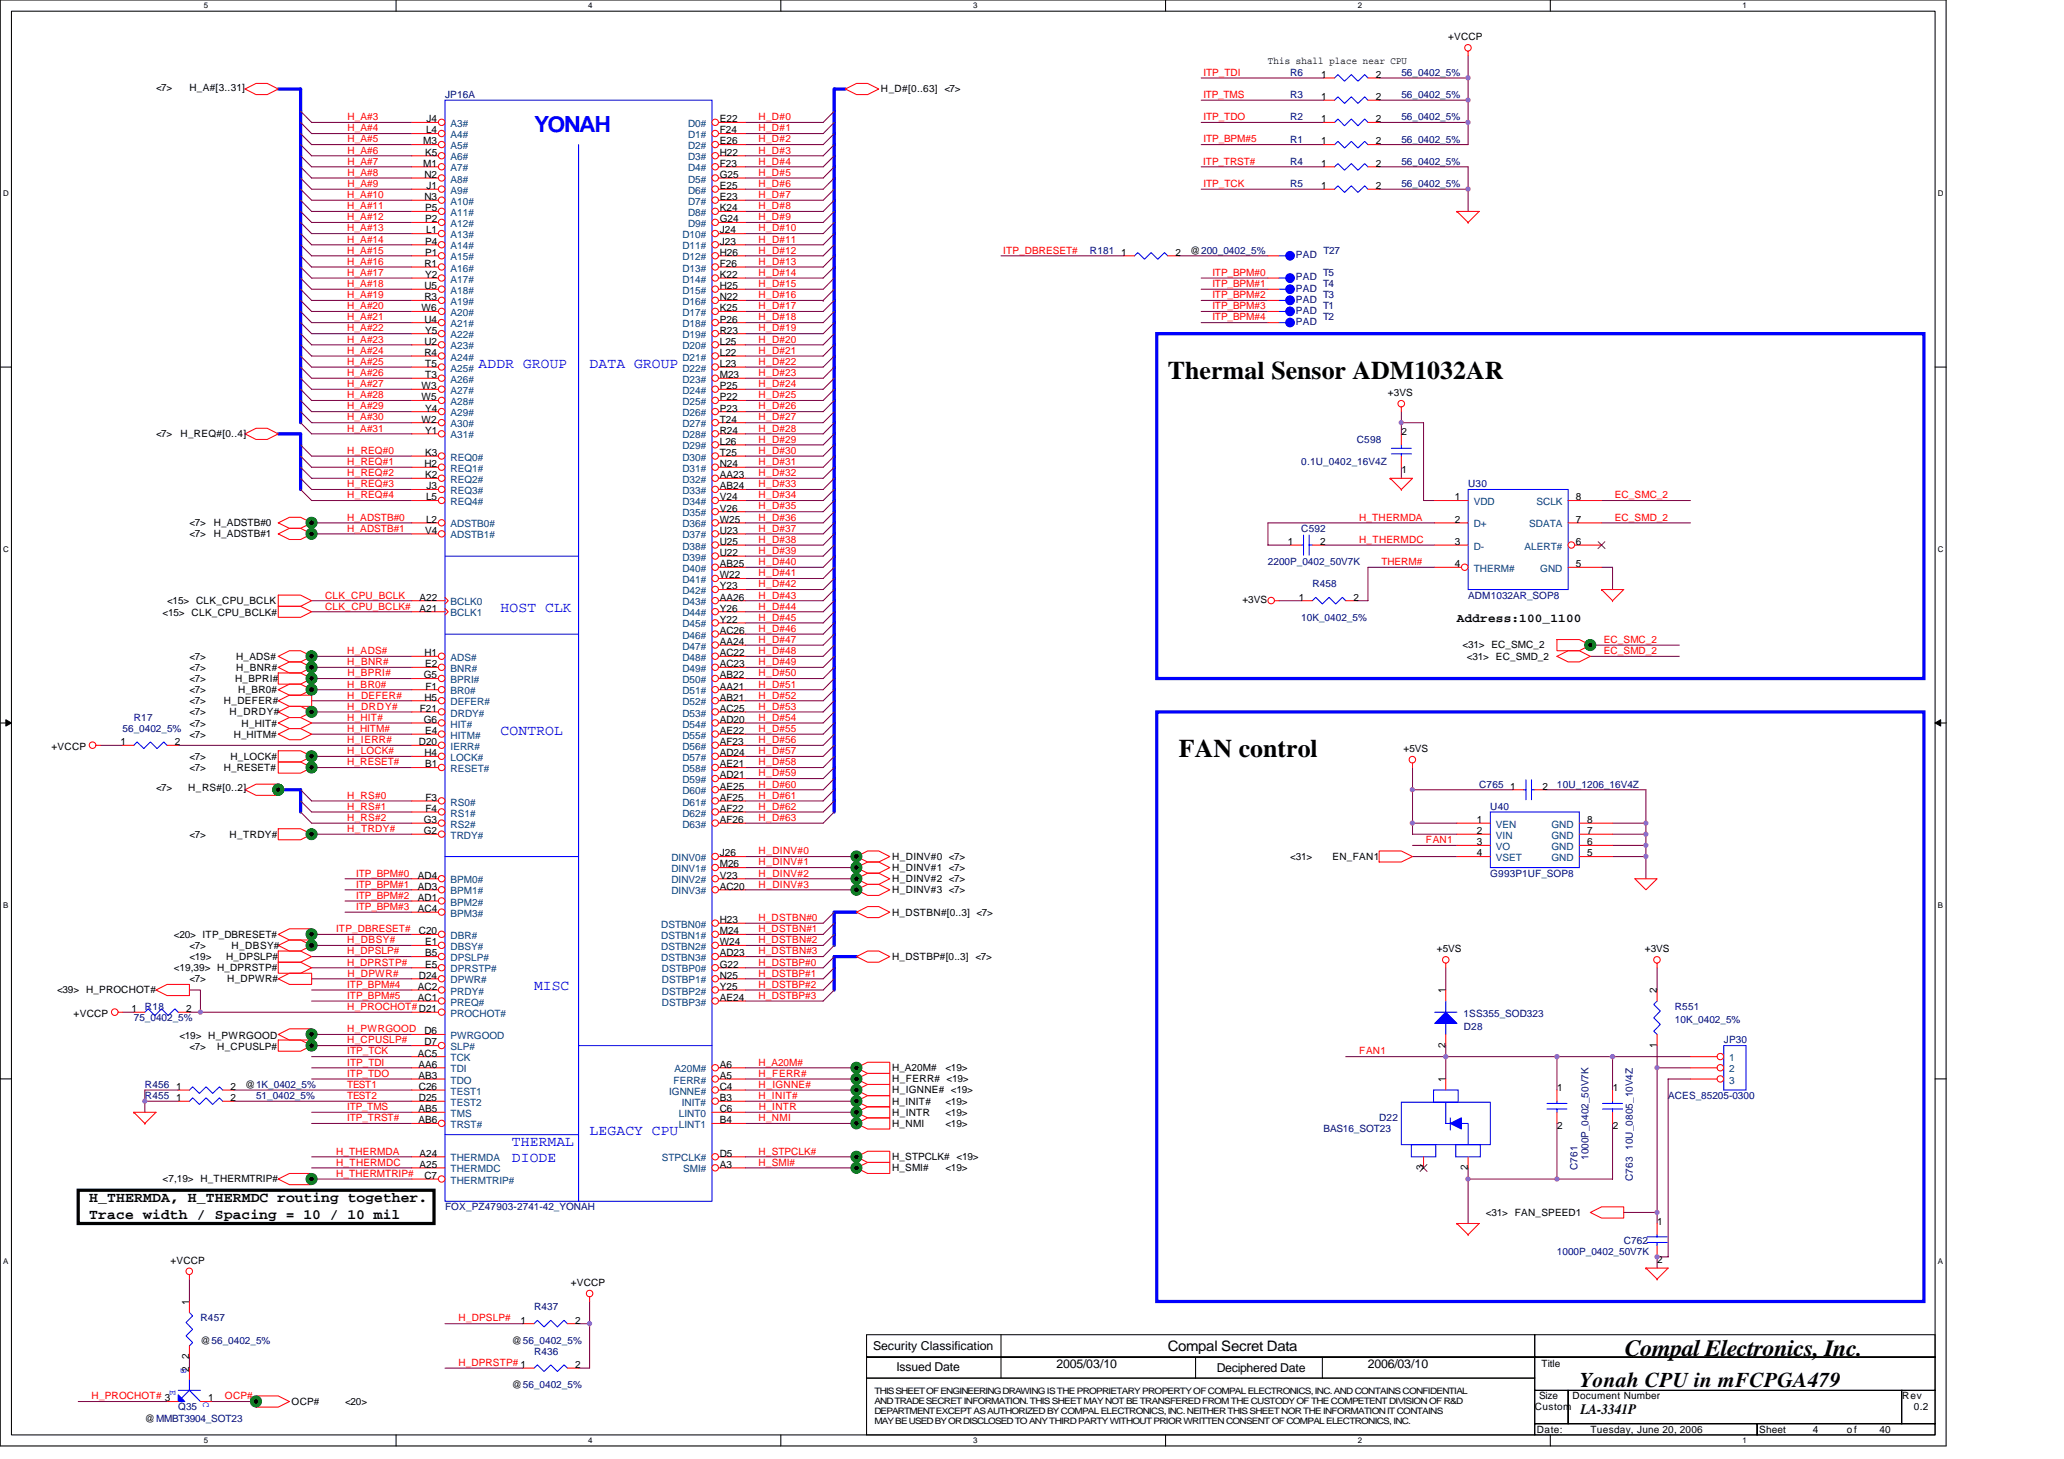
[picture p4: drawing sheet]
<svg xmlns="http://www.w3.org/2000/svg" width="297mm" height="210mm" viewBox="0 0 297 210" stroke-linecap="round" stroke-linejoin="round" font-family="sans-serif">
<defs><g id="words">
<g font-size="3.7">
<text x="168.1" y="54.6">Thermal Sensor ADM1032AR</text>
<text x="169.7" y="109">FAN control</text>
</g>
<text font-size="3.3" x="233.8" y="195.1">Compal Electronics, Inc.</text>
<text font-size="3.2" fill="#00f" x="76.9" y="19">YONAH</text>
<text font-size="3" x="227.3" y="199.6">Yonah CPU in mFCPGA479</text>
<g font-size="2.1" fill="#00f">
<text x="68.9" y="52.9">ADDR GROUP</text>
<text x="84.9" y="52.9">DATA GROUP</text>
<text x="72" y="88.1">HOST CLK</text>
<text x="72" y="105.7">CONTROL</text>
<text x="76.9" y="142.5">MISC</text>
<text x="73.7" y="164.9">THERMAL</text>
<text x="73.7" y="167.2">DIODE</text>
<text x="84.9" y="163.3">LEGACY CPU</text>
</g>
<g font-size="2.1">
<text x="12.8" y="173">H_THERMDA, H_THERMDC routing together.</text>
<text x="12.8" y="175.3">Trace width / Spacing = 10 / 10 mil</text>
<text x="168.1" y="194.4">Compal Secret Data</text>
<text x="227.4" y="203.5">LA-3341P</text>
</g>
<g font-size="1.8">
<text x="209.7" y="89.4">Address:100_1100</text>
<text x="125.7" y="194.2">Security Classification</text>
<text x="129" y="197.3">Issued Date</text>
<text x="152.1" y="196.8">2005/03/10</text>
<text x="175.1" y="197.4">Deciphered Date</text>
<text x="196.9" y="196.8">2006/03/10</text>
</g>
<g font-size="1.4">
<text x="208.4" y="5.8">+VCCP</text>
<text x="182.5" y="9.1">This shall place near CPU</text>
<text x="190.1" y="11.2">1</text>
<text x="198" y="11.2">2</text>
<text x="22.5" y="13.1">&lt;7&gt;</text>
<text x="27.3" y="13.1">H_A#[3..31]</text>
<text x="61.4" y="17.6">J4</text>
<text x="103.6" y="17.6">E22</text>
<text x="126.8" y="13.3">H_D#[0..63] &lt;7&gt;</text>
<text x="190.1" y="14.4">1</text>
<text x="190.1" y="17.6">1</text>
<text x="198" y="14.4">2</text>
<text x="198" y="17.6">2</text>
<text x="60.9" y="20.8">M3</text>
<text x="60.9" y="24">M1</text>
<text x="61.2" y="22.4">K5</text>
<text x="61.3" y="19.2">L4</text>
<text x="103.6" y="19.2">F24</text>
<text x="103.6" y="20.8">E26</text>
<text x="103.6" y="22.4">H22</text>
<text x="103.6" y="24">F23</text>
<text x="190.1" y="24">1</text>
<text x="190.1" y="20.8">1</text>
<text x="198" y="24">2</text>
<text x="198" y="20.8">2</text>
<text x="61.1" y="25.6">N2</text>
<text x="61.1" y="28.8">N3</text>
<text x="61.4" y="27.2">J1</text>
<text x="103.6" y="25.6">G25</text>
<text x="103.6" y="27.2">E25</text>
<text x="103.6" y="28.8">E23</text>
<text x="190.1" y="27.2">1</text>
<text x="198" y="27.2">2</text>
<text x="61.2" y="30.4">P5</text>
<text x="61.2" y="32">P2</text>
<text x="61.2" y="35.2">P4</text>
<text x="61.3" y="33.6">L1</text>
<text x="103.6" y="33.6">J24</text>
<text x="103.6" y="35.2">J23</text>
<text x="103.6" y="30.4">K24</text>
<text x="103.6" y="32">G24</text>
<text x="61.1" y="38.4">R1</text>
<text x="61.1" y="41.6">U5</text>
<text x="61.2" y="36.8">P1</text>
<text x="61.2" y="40">Y2</text>
<text x="103.6" y="36.8">H26</text>
<text x="103.6" y="38.4">F26</text>
<text x="103.6" y="40">K22</text>
<text x="103.6" y="41.6">H25</text>
<text x="161.4" y="36.8">1</text>
<text x="169.2" y="36.8">2</text>
<text x="171.3" y="36.5">@200_0402_5%</text>
<text x="60.7" y="44.8">W6</text>
<text x="61.1" y="43.2">R3</text>
<text x="61.1" y="46.4">U4</text>
<text x="61.2" y="48">Y5</text>
<text x="103.6" y="43.2">N22</text>
<text x="103.6" y="44.8">K25</text>
<text x="103.6" y="46.4">P26</text>
<text x="103.6" y="48">R23</text>
<text x="61.1" y="49.6">U2</text>
<text x="61.1" y="51.2">R4</text>
<text x="61.2" y="52.8">T5</text>
<text x="103.6" y="49.6">L25</text>
<text x="103.6" y="51.2">L22</text>
<text x="103.6" y="52.8">L23</text>
<text x="60.7" y="56">W3</text>
<text x="60.7" y="57.6">W5</text>
<text x="61.2" y="59.2">Y4</text>
<text x="61.2" y="54.4">T3</text>
<text x="103.6" y="54.4">M23</text>
<text x="103.6" y="56">P25</text>
<text x="103.6" y="57.6">P22</text>
<text x="103.6" y="59.2">P23</text>
<text x="199.7" y="57">+3VS</text>
<text x="22.5" y="62.9">&lt;7&gt;</text>
<text x="26" y="62.9">H_REQ#[0..4]</text>
<text x="60.7" y="60.8">W2</text>
<text x="61.2" y="62.4">Y1</text>
<text x="61.2" y="65.6">K3</text>
<text x="103.6" y="60.8">T24</text>
<text x="103.6" y="62.4">R24</text>
<text x="103.6" y="64">L26</text>
<text x="103.6" y="65.6">T25</text>
<text x="201.7" y="62.6">2</text>
<text x="61.1" y="67.2">H2</text>
<text x="61.2" y="68.8">K2</text>
<text x="61.3" y="72">L5</text>
<text x="61.4" y="70.4">J3</text>
<text x="103.6" y="67.2">N24</text>
<text x="103.6" y="68.8">AA23</text>
<text x="103.6" y="70.4">AB24</text>
<text x="103.6" y="72">V24</text>
<text x="201.7" y="68">1</text>
<text x="209.4" y="72">1</text>
<text x="226.8" y="72">8</text>
<text x="27.3" y="75.7">&lt;7&gt;</text>
<text x="27.3" y="77.3">&lt;7&gt;</text>
<text x="30.8" y="75.7">H_ADSTB#0</text>
<text x="30.8" y="77.3">H_ADSTB#1</text>
<text x="61.2" y="76.8">V4</text>
<text x="61.3" y="75.2">L2</text>
<text x="103.6" y="73.6">V26</text>
<text x="103.6" y="75.2">W25</text>
<text x="103.6" y="76.8">U23</text>
<text x="209.4" y="75.2">2</text>
<text x="226.8" y="75.2">7</text>
<text x="103.6" y="78.4">U25</text>
<text x="103.6" y="80">U22</text>
<text x="103.6" y="81.6">AB25</text>
<text x="103.6" y="83.2">W22</text>
<text x="185.4" y="78.4">1</text>
<text x="190" y="78.4">2</text>
<text x="209.4" y="81.6">4</text>
<text x="209.4" y="78.4">3</text>
<text x="226.8" y="78.4">6</text>
<text x="226.8" y="81.6">5</text>
<text x="23.4" y="88.7">&lt;15&gt; CLK_CPU_BCLK#</text>
<text x="24" y="86.9">&lt;15&gt; CLK_CPU_BCLK</text>
<text x="60.4" y="86.4">A22</text>
<text x="60.4" y="88">A21</text>
<text x="103.6" y="84.8">Y23</text>
<text x="103.6" y="86.4">AA26</text>
<text x="103.6" y="88">Y26</text>
<text x="103.6" y="89.6">Y22</text>
<text x="178.8" y="86.7">+3VS</text>
<text x="186.9" y="86.4">1</text>
<text x="194.8" y="86.4">2</text>
<text x="27.3" y="94.9">&lt;7&gt;</text>
<text x="34" y="94.9">H_ADS#</text>
<text x="61.1" y="94.4">H1</text>
<text x="61.2" y="96">E2</text>
<text x="103.6" y="91.2">AC26</text>
<text x="103.6" y="92.8">AA24</text>
<text x="103.6" y="94.4">AC22</text>
<text x="103.6" y="96">AC23</text>
<text x="210.5" y="93.2">&lt;31&gt; EC_SMC_2</text>
<text x="211.1" y="94.9">&lt;31&gt; EC_SMD_2</text>
<text x="27.3" y="101.3">&lt;7&gt;</text>
<text x="27.3" y="99.7">&lt;7&gt;</text>
<text x="27.3" y="98.1">&lt;7&gt;</text>
<text x="27.3" y="96.5">&lt;7&gt;</text>
<text x="32.2" y="101.3">H_DEFER#</text>
<text x="33.8" y="98.1">H_BPRI#</text>
<text x="34" y="96.5">H_BNR#</text>
<text x="34.3" y="99.7">H_BR0#</text>
<text x="61" y="97.6">G5</text>
<text x="61.1" y="100.8">H5</text>
<text x="61.2" y="99.2">F1</text>
<text x="103.6" y="97.6">AB22</text>
<text x="103.6" y="99.2">AA21</text>
<text x="103.6" y="100.8">AB21</text>
<text x="7.4" y="107.9">+VCCP</text>
<text x="17.3" y="107.2">1</text>
<text x="25.2" y="107.2">2</text>
<text x="27.3" y="102.9">&lt;7&gt;</text>
<text x="27.3" y="104.5">&lt;7&gt;</text>
<text x="27.3" y="106.1">&lt;7&gt;</text>
<text x="33" y="102.9">H_DRDY#</text>
<text x="33.7" y="106.1">H_HITM#</text>
<text x="34.8" y="104.5">H_HIT#</text>
<text x="60.3" y="107.2">D20</text>
<text x="60.4" y="102.4">F21</text>
<text x="61" y="104">G6</text>
<text x="61.2" y="105.6">E4</text>
<text x="103.6" y="102.4">AC25</text>
<text x="103.6" y="104">AD20</text>
<text x="103.6" y="105.6">AE22</text>
<text x="103.6" y="107.2">AF23</text>
<text x="22.5" y="113.8">&lt;7&gt;</text>
<text x="27.1" y="113.8">H_RS#[0..2]</text>
<text x="27.3" y="110.9">&lt;7&gt;</text>
<text x="27.3" y="109.3">&lt;7&gt;</text>
<text x="32.2" y="110.9">H_RESET#</text>
<text x="33.2" y="109.3">H_LOCK#</text>
<text x="61.1" y="108.8">H4</text>
<text x="61.2" y="110.4">B1</text>
<text x="103.6" y="108.8">AD24</text>
<text x="103.6" y="110.4">AE21</text>
<text x="103.6" y="112">AD21</text>
<text x="103.6" y="113.6">AE25</text>
<text x="202" y="108.2">+5VS</text>
<text x="217.4" y="113.6">1</text>
<text x="222" y="113.6">2</text>
<text x="61" y="118.4">G3</text>
<text x="61" y="120">G2</text>
<text x="61.2" y="115.2">F3</text>
<text x="61.2" y="116.8">F4</text>
<text x="103.6" y="115.2">AF25</text>
<text x="103.6" y="116.8">AF22</text>
<text x="103.6" y="118.4">AF26</text>
<text x="212.6" y="118.4">1</text>
<text x="212.6" y="120">2</text>
<text x="228.4" y="118.4">8</text>
<text x="228.4" y="120">7</text>
<text x="27.3" y="120.5">&lt;7&gt;</text>
<text x="33" y="120.5">H_TRDY#</text>
<text x="103.6" y="123.2">J26</text>
<text x="103.6" y="124.8">M26</text>
<text x="128.4" y="123.7">H_DINV#0 &lt;7&gt;</text>
<text x="128.4" y="125.3">H_DINV#1 &lt;7&gt;</text>
<text x="185.7" y="123.7">&lt;31&gt;</text>
<text x="191.8" y="123.7">EN_FAN1</text>
<text x="212.6" y="121.6">3</text>
<text x="212.6" y="123.2">4</text>
<text x="228.4" y="123.2">5</text>
<text x="228.4" y="121.6">6</text>
<text x="60.1" y="126.4">AD4</text>
<text x="60.1" y="128">AD3</text>
<text x="60.1" y="129.6">AD1</text>
<text x="60.1" y="131.2">AC4</text>
<text x="103.6" y="126.4">V23</text>
<text x="103.6" y="128">AC20</text>
<text x="128.4" y="126.9">H_DINV#2 &lt;7&gt;</text>
<text x="128.4" y="128.5">H_DINV#3 &lt;7&gt;</text>
<text x="128.4" y="131.7">H_DSTBN#[0..3] &lt;7&gt;</text>
<text x="25" y="134.9">&lt;20&gt; ITP_DBRESET#</text>
<text x="27.3" y="136.5">&lt;7&gt;</text>
<text x="33.3" y="136.5">H_DBSY#</text>
<text x="60.3" y="134.4">C20</text>
<text x="61.2" y="136">E1</text>
<text x="61.2" y="137.6">B5</text>
<text x="103.6" y="132.8">H23</text>
<text x="103.6" y="134.4">M24</text>
<text x="103.6" y="136">W24</text>
<text x="103.6" y="137.6">AD23</text>
<text x="206.8" y="137">+5VS</text>
<text x="236.7" y="137">+3VS</text>
<text x="8.2" y="142.9">&lt;39&gt; H_PROCHOT#</text>
<text x="25" y="139.7">&lt;19,39&gt; H_DPRSTP#</text>
<text x="27.3" y="138.1">&lt;19&gt;</text>
<text x="27.3" y="141.3">&lt;7&gt;</text>
<text x="32.5" y="138.1">H_DPSLP#</text>
<text x="32.7" y="141.3">H_DPWR#</text>
<text x="60.1" y="142.4">AC2</text>
<text x="60.1" y="144">AC1</text>
<text x="60.3" y="140.8">D24</text>
<text x="61.2" y="139.2">E5</text>
<text x="103.6" y="139.2">G22</text>
<text x="103.6" y="140.8">N25</text>
<text x="103.6" y="142.4">Y25</text>
<text x="103.6" y="144">AE24</text>
<text x="128.4" y="138.1">H_DSTBP#[0..3] &lt;7&gt;</text>
<text x="208" y="142.9" transform="rotate(-90 208 142.9)">1</text>
<text x="238.5" y="142.9" transform="rotate(-90 238.5 142.9)">2</text>
<text x="10.6" y="146.3">+VCCP</text>
<text x="18.9" y="145.6">1</text>
<text x="25.8" y="149.5">&lt;19&gt; H_PWRGOOD</text>
<text x="26.8" y="145.6">2</text>
<text x="61.1" y="148.8">D6</text>
<text x="27.3" y="151.1">&lt;7&gt;</text>
<text x="31.3" y="151.1">H_CPUSLP#</text>
<text x="60.1" y="152">AC5</text>
<text x="60.2" y="153.6">AA6</text>
<text x="60.2" y="155.2">AB3</text>
<text x="61.1" y="150.4">D7</text>
<text x="103.6" y="153.6">A6</text>
<text x="103.6" y="155.2">A5</text>
<text x="128.4" y="154.1">H_A20M#</text>
<text x="128.4" y="155.7">H_FERR# &lt;19&gt;</text>
<text x="136.1" y="154.1">&lt;19&gt;</text>
<text x="208" y="155.7" transform="rotate(-90 208 155.7)">1</text>
<text x="208" y="150.7" transform="rotate(-90 208 150.7)">2</text>
<text x="238.5" y="150.7" transform="rotate(-90 238.5 150.7)">1</text>
<text x="25.3" y="156.8">1</text>
<text x="25.3" y="158.4">1</text>
<text x="33.2" y="156.8">2</text>
<text x="33.2" y="158.4">2</text>
<text x="35.3" y="156.5">@1K_0402_5%</text>
<text x="60.2" y="160">AB5</text>
<text x="60.2" y="161.6">AB6</text>
<text x="60.3" y="156.8">C26</text>
<text x="60.3" y="158.4">D25</text>
<text x="103.6" y="156.8">C4</text>
<text x="103.6" y="158.4">B3</text>
<text x="103.6" y="160">C6</text>
<text x="103.6" y="161.6">B4</text>
<text x="128.4" y="157.3">H_IGNNE# &lt;19&gt;</text>
<text x="128.4" y="158.9">H_INIT#</text>
<text x="128.4" y="160.5">H_INTR</text>
<text x="136.1" y="160.5">&lt;19&gt;</text>
<text x="136.1" y="158.9">&lt;19&gt;</text>
<text x="224.1" y="157">1</text>
<text x="232.1" y="157">1</text>
<text x="60.4" y="166.4">A24</text>
<text x="60.4" y="168">A25</text>
<text x="103.6" y="166.4">D5</text>
<text x="103.6" y="168">A3</text>
<text x="128.4" y="162.1">H_NMI</text>
<text x="128.4" y="166.9">H_STPCLK# &lt;19&gt;</text>
<text x="136.1" y="162.1">&lt;19&gt;</text>
<text x="224.1" y="162.4">2</text>
<text x="232.1" y="162.4">2</text>
<text x="23.4" y="170.1">&lt;7,19&gt; H_THERMTRIP#</text>
<text x="61.1" y="169.6">C7</text>
<text x="128.4" y="168.5">H_SMI#</text>
<text x="136.1" y="168.5">&lt;19&gt;</text>
<text x="204.8" y="168.4" transform="rotate(-90 204.8 168.4)">3</text>
<text x="211.3" y="168.4" transform="rotate(-90 211.3 168.4)">2</text>
<text x="213.8" y="174.9">&lt;31&gt; FAN_SPEED1</text>
<text x="238.5" y="176.2">1</text>
<text x="24.5" y="181.8">+VCCP</text>
<text x="82.1" y="185">+VCCP</text>
<text x="238.5" y="181.7">2</text>
<text x="27.2" y="187.7" transform="rotate(-90 27.2 187.7)">1</text>
<text x="74.9" y="190.4">1</text>
<text x="82.8" y="190.4">2</text>
<text x="27.2" y="197.3" transform="rotate(-90 27.2 197.3)">2</text>
<text x="27.2" y="195.6" transform="rotate(-90 27.2 195.6)">2</text>
<text x="28.8" y="193.3">@56_0402_5%</text>
<text x="73.7" y="193.3">@56_0402_5%</text>
<text x="82.8" y="196.8">2</text>
<text x="221.8" y="196.7">Title</text>
<text x="30" y="201.6">1</text>
<text x="42" y="202.1">OCP#</text>
<text x="49.7" y="202.1">&lt;20&gt;</text>
<text x="73.7" y="199.7">@56_0402_5%</text>
<text x="220.9" y="202.9">Custom</text>
<text x="221.5" y="201.3">Size</text>
<text x="226.3" y="201.3">Document Number</text>
<text x="273.7" y="201.3">Rev</text>
<text x="275.4" y="202.9">0.2</text>
<text x="20.8" y="204.5">@MMBT3904_SOT23</text>
<text x="221.2" y="206.1">Date:</text>
<text x="228.9" y="206.1">Tuesday, June 20, 2006</text>
<text x="253.2" y="206.1">Sheet</text>
<text x="260.9" y="206.1">4</text>
<text x="265.8" y="206.1">of</text>
<text x="270.5" y="206.1">40</text>
</g>
<g font-size="1.4" fill="#f00">
<text x="173.2" y="10.9">ITP_TDI</text>
<text x="50" y="17.3">H_A#3</text>
<text x="109.2" y="17.3">H_D#0</text>
<text x="173.2" y="14.1">ITP_TMS</text>
<text x="173.2" y="17.3">ITP_TDO</text>
<text x="50" y="22.1">H_A#6</text>
<text x="50" y="18.9">H_A#4</text>
<text x="50" y="23.7">H_A#7</text>
<text x="50" y="20.5">H_A#5</text>
<text x="109.2" y="22.1">H_D#3</text>
<text x="109.2" y="20.5">H_D#2</text>
<text x="109.2" y="18.9">H_D#1</text>
<text x="109.2" y="23.7">H_D#4</text>
<text x="173.2" y="23.7">ITP_TRST#</text>
<text x="173.2" y="20.5">ITP_BPM#5</text>
<text x="50" y="28.5">H_A#10</text>
<text x="50" y="25.3">H_A#8</text>
<text x="50" y="26.9">H_A#9</text>
<text x="109.2" y="28.5">H_D#7</text>
<text x="109.2" y="25.3">H_D#5</text>
<text x="109.2" y="26.9">H_D#6</text>
<text x="173.2" y="26.9">ITP_TCK</text>
<text x="50" y="34.9">H_A#14</text>
<text x="50" y="30.1">H_A#11</text>
<text x="50" y="33.3">H_A#13</text>
<text x="50" y="31.7">H_A#12</text>
<text x="109.2" y="33.3">H_D#10</text>
<text x="109.2" y="31.7">H_D#9</text>
<text x="109.2" y="34.9">H_D#11</text>
<text x="109.2" y="30.1">H_D#8</text>
<text x="50" y="39.7">H_A#17</text>
<text x="50" y="36.5">H_A#15</text>
<text x="50" y="41.3">H_A#18</text>
<text x="50" y="38.1">H_A#16</text>
<text x="109.2" y="41.3">H_D#15</text>
<text x="109.2" y="38.1">H_D#13</text>
<text x="109.2" y="39.7">H_D#14</text>
<text x="109.2" y="36.5">H_D#12</text>
<text x="144.4" y="36.5">ITP_DBRESET#</text>
<text x="174.5" y="39.7">ITP_BPM#0</text>
<text x="174.5" y="41.3">ITP_BPM#1</text>
<text x="50" y="47.7">H_A#22</text>
<text x="50" y="46.1">H_A#21</text>
<text x="50" y="44.5">H_A#20</text>
<text x="50" y="42.9">H_A#19</text>
<text x="109.2" y="47.7">H_D#19</text>
<text x="109.2" y="44.5">H_D#17</text>
<text x="109.2" y="42.9">H_D#16</text>
<text x="109.2" y="46.1">H_D#18</text>
<text x="174.5" y="46.1">ITP_BPM#4</text>
<text x="174.5" y="42.9">ITP_BPM#2</text>
<text x="174.5" y="44.5">ITP_BPM#3</text>
<text x="50" y="49.3">H_A#23</text>
<text x="50" y="52.5">H_A#25</text>
<text x="50" y="50.9">H_A#24</text>
<text x="109.2" y="50.9">H_D#21</text>
<text x="109.2" y="52.5">H_D#22</text>
<text x="109.2" y="49.3">H_D#20</text>
<text x="50" y="57.3">H_A#28</text>
<text x="50" y="58.9">H_A#29</text>
<text x="50" y="55.7">H_A#27</text>
<text x="50" y="54.1">H_A#26</text>
<text x="109.2" y="58.9">H_D#26</text>
<text x="109.2" y="54.1">H_D#23</text>
<text x="109.2" y="57.3">H_D#25</text>
<text x="109.2" y="55.7">H_D#24</text>
<text x="50" y="62.1">H_A#31</text>
<text x="50" y="65.3">H_REQ#0</text>
<text x="50" y="60.5">H_A#30</text>
<text x="109.2" y="60.5">H_D#27</text>
<text x="109.2" y="63.7">H_D#29</text>
<text x="109.2" y="65.3">H_D#30</text>
<text x="109.2" y="62.1">H_D#28</text>
<text x="50" y="68.5">H_REQ#2</text>
<text x="50" y="66.9">H_REQ#1</text>
<text x="50" y="71.7">H_REQ#4</text>
<text x="50" y="70.1">H_REQ#3</text>
<text x="109.2" y="66.9">H_D#31</text>
<text x="109.2" y="70.1">H_D#33</text>
<text x="109.2" y="68.5">H_D#32</text>
<text x="109.2" y="71.7">H_D#34</text>
<text x="232.4" y="71.7">EC_SMC_2</text>
<text x="50" y="74.9">H_ADSTB#0</text>
<text x="50" y="76.5">H_ADSTB#1</text>
<text x="109.2" y="76.5">H_D#37</text>
<text x="109.2" y="73.3">H_D#35</text>
<text x="109.2" y="74.9">H_D#36</text>
<text x="195.6" y="74.9">H_THERMDA</text>
<text x="232.4" y="74.9">EC_SMD_2</text>
<text x="109.2" y="82.9">H_D#41</text>
<text x="109.2" y="79.7">H_D#39</text>
<text x="109.2" y="78.1">H_D#38</text>
<text x="109.2" y="81.3">H_D#40</text>
<text x="195.6" y="78.1">H_THERMDC</text>
<text x="198.8" y="81.3">THERM#</text>
<text x="46.8" y="86.1">CLK_CPU_BCLK</text>
<text x="46.8" y="87.7">CLK_CPU_BCLK#</text>
<text x="109.2" y="89.3">H_D#45</text>
<text x="109.2" y="87.7">H_D#44</text>
<text x="109.2" y="84.5">H_D#42</text>
<text x="109.2" y="86.1">H_D#43</text>
<text x="50" y="95.7">H_BNR#</text>
<text x="50" y="94.1">H_ADS#</text>
<text x="109.2" y="94.1">H_D#48</text>
<text x="109.2" y="90.9">H_D#46</text>
<text x="109.2" y="92.5">H_D#47</text>
<text x="109.2" y="95.7">H_D#49</text>
<text x="230.8" y="92.5">EC_SMC_2</text>
<text x="230.8" y="94.1">EC_SMD_2</text>
<text x="50" y="100.5">H_DEFER#</text>
<text x="50" y="98.9">H_BR0#</text>
<text x="50" y="97.3">H_BPRI#</text>
<text x="109.2" y="100.5">H_D#52</text>
<text x="109.2" y="97.3">H_D#50</text>
<text x="109.2" y="98.9">H_D#51</text>
<text x="50" y="106.9">H_IERR#</text>
<text x="50" y="105.3">H_HITM#</text>
<text x="50" y="102.1">H_DRDY#</text>
<text x="50" y="103.7">H_HIT#</text>
<text x="109.2" y="102.1">H_D#53</text>
<text x="109.2" y="103.7">H_D#54</text>
<text x="109.2" y="106.9">H_D#56</text>
<text x="109.2" y="105.3">H_D#55</text>
<text x="50" y="108.5">H_LOCK#</text>
<text x="50" y="110.1">H_RESET#</text>
<text x="109.2" y="108.5">H_D#57</text>
<text x="109.2" y="110.1">H_D#58</text>
<text x="109.2" y="113.3">H_D#60</text>
<text x="109.2" y="111.7">H_D#59</text>
<text x="50" y="114.9">H_RS#0</text>
<text x="50" y="116.5">H_RS#1</text>
<text x="50" y="118.1">H_RS#2</text>
<text x="50" y="119.7">H_TRDY#</text>
<text x="109.2" y="114.9">H_D#61</text>
<text x="109.2" y="118.1">H_D#63</text>
<text x="109.2" y="116.5">H_D#62</text>
<text x="109.2" y="122.9">H_DINV#0</text>
<text x="109.2" y="124.5">H_DINV#1</text>
<text x="205.2" y="121.3">FAN1</text>
<text x="51.2" y="129.3">ITP_BPM#2</text>
<text x="51.2" y="130.9">ITP_BPM#3</text>
<text x="51.2" y="126.1">ITP_BPM#0</text>
<text x="51.2" y="127.7">ITP_BPM#1</text>
<text x="109.2" y="126.1">H_DINV#2</text>
<text x="109.2" y="127.7">H_DINV#3</text>
<text x="48.4" y="134.1">ITP_DBRESET#</text>
<text x="50" y="137.3">H_DPSLP#</text>
<text x="50" y="135.7">H_DBSY#</text>
<text x="109.2" y="137.3">H_DSTBN#3</text>
<text x="109.2" y="132.5">H_DSTBN#0</text>
<text x="109.2" y="134.1">H_DSTBN#1</text>
<text x="109.2" y="135.7">H_DSTBN#2</text>
<text x="50" y="143.7">ITP_BPM#5</text>
<text x="50" y="138.9">H_DPRSTP#</text>
<text x="50" y="142.1">ITP_BPM#4</text>
<text x="50" y="140.5">H_DPWR#</text>
<text x="109.2" y="138.9">H_DSTBP#0</text>
<text x="109.2" y="140.5">H_DSTBP#1</text>
<text x="109.2" y="142.1">H_DSTBP#2</text>
<text x="109.2" y="143.7">H_DSTBP#3</text>
<text x="50" y="148.5">H_PWRGOOD</text>
<text x="50" y="145.3">H_PROCHOT#D21</text>
<text x="50" y="151.7">ITP_TCK</text>
<text x="50" y="150.1">H_CPUSLP#</text>
<text x="50" y="154.9">ITP_TDO</text>
<text x="50" y="153.3">ITP_TDI</text>
<text x="109.2" y="154.9">H_FERR#</text>
<text x="109.2" y="153.3">H_A20M#</text>
<text x="195.6" y="151.7">FAN1</text>
<text x="49.9" y="161.3">ITP_TRST#</text>
<text x="50" y="159.7">ITP_TMS</text>
<text x="50" y="156.5">TEST1</text>
<text x="50" y="158.1">TEST2</text>
<text x="109.2" y="161.3">H_NMI</text>
<text x="109.2" y="158.1">H_INIT#</text>
<text x="109.2" y="156.5">H_IGNNE#</text>
<text x="109.2" y="159.7">H_INTR</text>
<text x="48.4" y="166.1">H_THERMDA</text>
<text x="48.4" y="167.7">H_THERMDC</text>
<text x="109.2" y="167.7">H_SMI#</text>
<text x="109.2" y="166.1">H_STPCLK#</text>
<text x="48.4" y="169.3">H_THERMTRIP#</text>
<text x="66" y="190.1">H_DPSLP#</text>
<text x="66" y="196.5">H_DPRSTP# 1</text>
<text x="13.2" y="201.3">H_PROCHOT# 3</text>
<text x="32.4" y="201.3">OCP#</text>
</g>
<g font-size="1.4" fill="#000080">
<text x="185.7" y="10.9">R6</text>
<text x="201.7" y="10.9">56_0402_5%</text>
<text x="64" y="14.1">JP16A</text>
<text x="185.7" y="14.1">R3</text>
<text x="185.7" y="17.3">R2</text>
<text x="201.7" y="14.1">56_0402_5%</text>
<text x="201.7" y="17.3">56_0402_5%</text>
<text x="185.7" y="23.7">R4</text>
<text x="185.7" y="20.5">R1</text>
<text x="201.7" y="23.7">56_0402_5%</text>
<text x="201.7" y="20.5">56_0402_5%</text>
<text x="185.7" y="26.9">R5</text>
<text x="201.7" y="26.9">56_0402_5%</text>
<text x="156.9" y="36.5">R181</text>
<text x="186.5" y="37.1">PAD</text>
<text x="186.5" y="42">PAD</text>
<text x="186.5" y="40.3">PAD</text>
<text x="190.4" y="41.3">T4</text>
<text x="190.4" y="39.7">T5</text>
<text x="190.5" y="36.5">T27</text>
<text x="186.5" y="45.1">PAD</text>
<text x="186.5" y="46.7">PAD</text>
<text x="186.5" y="43.5">PAD</text>
<text x="190.4" y="44.5">T1</text>
<text x="190.4" y="46.1">T2</text>
<text x="190.4" y="42.9">T3</text>
<text x="195.3" y="63.7">C598</text>
<text x="187.3" y="66.9">0.1U_0402_16V4Z</text>
<text x="211.3" y="70.1">U30</text>
<text x="187.3" y="76.5">C592</text>
<text x="182.5" y="81.3">2200P_0402_50V7K</text>
<text x="187.3" y="89.3">10K_0402_5%</text>
<text x="188.9" y="84.5">R458</text>
<text x="211.3" y="86.1">ADM1032AR_SOP8</text>
<text x="17.6" y="105.3">56_0402_5%</text>
<text x="19.3" y="103.7">R17</text>
<text x="212.9" y="113.3">C765</text>
<text x="224.1" y="113.3">10U_1206_16V4Z</text>
<text x="214.5" y="116.5">U40</text>
<text x="214.5" y="126.1">G993P1UF_SOP8</text>
<text x="19.3" y="146.9">75_0402_5%</text>
<text x="20.9" y="145.3">R18</text>
<text x="210.6" y="146.3">1SS355_SOD323</text>
<text x="210.6" y="148.2">D28</text>
<text x="241" y="145.3">R551</text>
<text x="241" y="147.2">10K_0402_5%</text>
<text x="248.1" y="150.1">JP30</text>
<text x="20.8" y="156.5">R456</text>
<text x="20.8" y="158.1">R455</text>
<text x="36.8" y="158.1">51_0402_5%</text>
<text x="198.5" y="161.3">D22</text>
<text x="240.1" y="158.1">ACES_85205-0300</text>
<text x="190.5" y="162.9">BAS16_SOT23</text>
<text x="228.6" y="166.9" transform="rotate(-90 228.6 166.9)">1000P_0402_50V7K</text>
<text x="227" y="168.4" transform="rotate(-90 227 168.4)">C761</text>
<text x="235" y="169.9" transform="rotate(-90 235 169.9)">C763 10U_0805_10V4Z</text>
<text x="64" y="174.1">FOX_PZ47903-2741-42_YONAH</text>
<text x="233.7" y="178.9">C762</text>
<text x="224.1" y="180.5">1000P_0402_50V7K</text>
<text x="28.8" y="190.1">R457</text>
<text x="76.9" y="188.5">R437</text>
<text x="76.9" y="194.9">R436</text>
<text x="25.7" y="202.9">Q35</text>
</g>
<g font-size="1.4" fill="#004080">
<text x="64.9" y="18.3">A3#</text>
<text x="64.9" y="19.9">A4#</text>
<text x="64.9" y="21.5">A5#</text>
<text x="64.9" y="23.1">A6#</text>
<text x="99" y="18.3">D0#</text>
<text x="99" y="19.9">D1#</text>
<text x="99" y="21.5">D2#</text>
<text x="99" y="23.1">D3#</text>
<text x="64.9" y="24.7">A7#</text>
<text x="64.9" y="26.3">A8#</text>
<text x="64.9" y="27.9">A9#</text>
<text x="64.9" y="29.5">A10#</text>
<text x="99" y="24.7">D4#</text>
<text x="99" y="26.3">D5#</text>
<text x="99" y="27.9">D6#</text>
<text x="99" y="29.5">D7#</text>
<text x="64.9" y="31.1">A11#</text>
<text x="64.9" y="32.7">A12#</text>
<text x="64.9" y="34.3">A13#</text>
<text x="64.9" y="35.9">A14#</text>
<text x="98.2" y="34.3">D10#</text>
<text x="98.2" y="35.9">D11#</text>
<text x="99" y="31.1">D8#</text>
<text x="99" y="32.7">D9#</text>
<text x="64.9" y="37.5">A15#</text>
<text x="64.9" y="39.1">A16#</text>
<text x="64.9" y="40.7">A17#</text>
<text x="98.2" y="37.5">D12#</text>
<text x="98.2" y="39.1">D13#</text>
<text x="98.2" y="40.7">D14#</text>
<text x="64.9" y="42.3">A18#</text>
<text x="64.9" y="43.9">A19#</text>
<text x="64.9" y="45.5">A20#</text>
<text x="64.9" y="47.1">A21#</text>
<text x="98.2" y="42.3">D15#</text>
<text x="98.2" y="43.9">D16#</text>
<text x="98.2" y="45.5">D17#</text>
<text x="98.2" y="47.1">D18#</text>
<text x="64.9" y="48.7">A22#</text>
<text x="64.9" y="50.3">A23#</text>
<text x="64.9" y="51.9">A24#</text>
<text x="64.9" y="53.5">A25#</text>
<text x="98.2" y="48.7">D19#</text>
<text x="98.2" y="50.3">D20#</text>
<text x="98.2" y="51.9">D21#</text>
<text x="98.2" y="53.5">D22#</text>
<text x="64.9" y="55.1">A26#</text>
<text x="64.9" y="56.7">A27#</text>
<text x="64.9" y="58.3">A28#</text>
<text x="64.9" y="59.9">A29#</text>
<text x="98.2" y="55.1">D23#</text>
<text x="98.2" y="56.7">D24#</text>
<text x="98.2" y="58.3">D25#</text>
<text x="98.2" y="59.9">D26#</text>
<text x="64.9" y="61.5">A30#</text>
<text x="64.9" y="63.1">A31#</text>
<text x="98.2" y="61.5">D27#</text>
<text x="98.2" y="63.1">D28#</text>
<text x="98.2" y="64.7">D29#</text>
<text x="64.9" y="66.3">REQ0#</text>
<text x="64.9" y="67.9">REQ1#</text>
<text x="64.9" y="69.5">REQ2#</text>
<text x="64.9" y="71.1">REQ3#</text>
<text x="98.2" y="66.3">D30#</text>
<text x="98.2" y="67.9">D31#</text>
<text x="98.2" y="69.5">D32#</text>
<text x="98.2" y="71.1">D33#</text>
<text x="64.9" y="72.7">REQ4#</text>
<text x="64.9" y="75.9">ADSTB0#</text>
<text x="64.9" y="77.5">ADSTB1#</text>
<text x="98.2" y="72.7">D34#</text>
<text x="98.2" y="74.3">D35#</text>
<text x="98.2" y="75.9">D36#</text>
<text x="98.2" y="77.5">D37#</text>
<text x="212.1" y="72.7">VDD</text>
<text x="212.1" y="75.9">D+</text>
<text x="220.1" y="75.9">SDATA</text>
<text x="221.1" y="72.7">SCLK</text>
<text x="98.2" y="79.1">D38#</text>
<text x="98.2" y="80.7">D39#</text>
<text x="98.2" y="82.3">D40#</text>
<text x="98.2" y="83.9">D41#</text>
<text x="212.1" y="82.3">THERM#</text>
<text x="212.1" y="79.1">D-</text>
<text x="219.4" y="79.1">ALERT#</text>
<text x="221.7" y="82.3">GND</text>
<text x="64.9" y="87.1">BCLK0</text>
<text x="64.9" y="88.7">BCLK1</text>
<text x="98.2" y="85.5">D42#</text>
<text x="98.2" y="87.1">D43#</text>
<text x="98.2" y="88.7">D44#</text>
<text x="64.9" y="95.1">ADS#</text>
<text x="98.2" y="90.3">D45#</text>
<text x="98.2" y="91.9">D46#</text>
<text x="98.2" y="93.5">D47#</text>
<text x="98.2" y="95.1">D48#</text>
<text x="64.9" y="96.7">BNR#</text>
<text x="64.9" y="98.3">BPRI#</text>
<text x="64.9" y="99.9">BR0#</text>
<text x="64.9" y="101.5">DEFER#</text>
<text x="98.2" y="96.7">D49#</text>
<text x="98.2" y="98.3">D50#</text>
<text x="98.2" y="99.9">D51#</text>
<text x="98.2" y="101.5">D52#</text>
<text x="64.9" y="103.1">DRDY#</text>
<text x="64.9" y="104.7">HIT#</text>
<text x="64.9" y="106.3">HITM#</text>
<text x="64.9" y="107.9">IERR#</text>
<text x="98.2" y="103.1">D53#</text>
<text x="98.2" y="104.7">D54#</text>
<text x="98.2" y="106.3">D55#</text>
<text x="98.2" y="107.9">D56#</text>
<text x="64.9" y="109.5">LOCK#</text>
<text x="64.9" y="111.1">RESET#</text>
<text x="98.2" y="109.5">D57#</text>
<text x="98.2" y="111.1">D58#</text>
<text x="98.2" y="112.7">D59#</text>
<text x="64.9" y="115.9">RS0#</text>
<text x="64.9" y="117.5">RS1#</text>
<text x="64.9" y="119.1">RS2#</text>
<text x="98.2" y="114.3">D60#</text>
<text x="98.2" y="115.9">D61#</text>
<text x="98.2" y="117.5">D62#</text>
<text x="98.2" y="119.1">D63#</text>
<text x="215.3" y="119.1">VEN</text>
<text x="223.3" y="119.1">GND</text>
<text x="64.9" y="120.7">TRDY#</text>
<text x="96.6" y="123.9">DINV0#</text>
<text x="96.6" y="125.5">DINV1#</text>
<text x="215.3" y="120.7">VIN</text>
<text x="215.3" y="122.3">VO</text>
<text x="215.3" y="123.9">VSET</text>
<text x="223.3" y="123.9">GND</text>
<text x="223.3" y="122.3">GND</text>
<text x="223.3" y="120.7">GND</text>
<text x="64.9" y="127.1">BPM0#</text>
<text x="64.9" y="128.7">BPM1#</text>
<text x="64.9" y="130.3">BPM2#</text>
<text x="64.9" y="131.9">BPM3#</text>
<text x="96.6" y="127.1">DINV2#</text>
<text x="96.6" y="128.7">DINV3#</text>
<text x="64.9" y="135.1">DBR#</text>
<text x="64.9" y="136.7">DBSY#</text>
<text x="95.2" y="133.5">DSTBN0#</text>
<text x="95.2" y="135.1">DSTBN1#</text>
<text x="95.2" y="136.7">DSTBN2#</text>
<text x="64.9" y="138.3">DPSLP#</text>
<text x="64.9" y="141.5">DPWR#</text>
<text x="64.9" y="143.1">PRDY#</text>
<text x="64.9" y="139.9">DPRSTP#</text>
<text x="95.2" y="138.3">DSTBN3#</text>
<text x="95.2" y="139.9">DSTBP0#</text>
<text x="95.2" y="141.5">DSTBP1#</text>
<text x="95.2" y="143.1">DSTBP2#</text>
<text x="64.9" y="144.7">PREQ#</text>
<text x="64.9" y="146.3">PROCHOT#</text>
<text x="64.9" y="149.5">PWRGOOD</text>
<text x="95.2" y="144.7">DSTBP3#</text>
<text x="64.9" y="151.1">SLP#</text>
<text x="64.9" y="152.7">TCK</text>
<text x="64.9" y="154.3">TDI</text>
<text x="64.9" y="155.9">TDO</text>
<text x="96.9" y="155.9">FERR#</text>
<text x="97.1" y="154.3">A20M#</text>
<text x="248.9" y="152.7">1</text>
<text x="248.9" y="154.3">2</text>
<text x="248.9" y="155.9">3</text>
<text x="64.9" y="157.5">TEST1</text>
<text x="64.9" y="159.1">TEST2</text>
<text x="64.9" y="160.7">TMS</text>
<text x="96.3" y="157.5">IGNNE#</text>
<text x="97.7" y="160.7">LINT0</text>
<text x="98.1" y="159.1">INIT#</text>
<text x="64.9" y="162.3">TRST#</text>
<text x="64.9" y="167.1">THERMDA</text>
<text x="95.2" y="167.1">STPCLK#</text>
<text x="97.7" y="162.3">LINT1</text>
<text x="64.9" y="168.7">THERMDC</text>
<text x="64.9" y="170.3">THERMTRIP#</text>
<text x="98.3" y="168.7">SMI#</text>
</g>
<g font-size="1.4" fill="#00f">
<text x="26" y="196.8" transform="rotate(90 26 196.8)">B</text>
<text x="24.4" y="200" transform="rotate(90 24.4 200)">E</text>
<text x="29.2" y="201.6" transform="rotate(90 29.2 201.6)">C</text>
</g>
<g font-size="1.3">
<text x="125.8" y="200.5">THIS SHEET OF ENGINEERING DRAWING IS THE PROPRIETARY PROPERTY OF COMPAL ELECTRONICS, INC. AND CONTAINS CONFIDENTIAL</text>
<text x="125.8" y="202">AND TRADE SECRET INFORMATION. THIS SHEET MAY NOT BE TRANSFERED FROM THE CUSTODY OF THE COMPETENT DIVISION OF R&amp;D</text>
<text x="125.8" y="203.5">DEPARTMENT EXCEPT AS AUTHORIZED BY COMPAL ELECTRONICS, INC. NEITHER THIS SHEET NOR THE INFORMATION IT CONTAINS</text>
<text x="125.8" y="204.9">MAY BE USED BY OR DISCLOSED TO ANY THIRD PARTY WITHOUT PRIOR WRITTEN CONSENT OF COMPAL ELECTRONICS, INC.</text>
</g>
<g font-size="1.1">
<text x="29.3" y="1.2">5</text>
<text x="84.7" y="1.2">4</text>
<text x="140" y="1.2">3</text>
<text x="195.4" y="1.2">2</text>
<text x="250.8" y="1.2">1</text>
<text x=".4" y="28.2">D</text>
<text x="278.9" y="28.2">D</text>
<text x=".4" y="79.4">C</text>
<text x="278.9" y="79.4">C</text>
<text x=".4" y="130.6">B</text>
<text x="278.9" y="130.6">B</text>
<text x=".4" y="181.8">A</text>
<text x="278.9" y="181.8">A</text>
<text x="29.3" y="207.6">5</text>
<text x="84.7" y="207.6">4</text>
<text x="140" y="207.6">3</text>
<text x="195.4" y="207.6">2</text>
<text x="250.8" y="207.6">1</text>
</g>
</g></defs>
<path d="M0 0h280.1v208h-280.1zM1.6 1.6h276.9v204.8h-276.9z" fill="none" stroke="#000" stroke-width=".15"/>
<g fill="#fff">
<path d="M29.3 .2h.6v1.2h-.6z"/>
<path d="M29.3 206.6h.6v1.3h-.6z"/>
</g>
<path d="M57 0v1.6M57 206.4v1.6" fill="none" stroke="#000" stroke-width=".15"/>
<g fill="#fff">
<path d="M84.7 .2h.6v1.2h-.6z"/>
<path d="M84.7 206.6h.6v1.3h-.6z"/>
</g>
<path d="M112.4 0v1.6M112.4 206.4v1.6" fill="none" stroke="#000" stroke-width=".15"/>
<g fill="#fff">
<path d="M140 .2h.6v1.2h-.6z"/>
<path d="M140 206.6h.6v1.3h-.6z"/>
</g>
<path d="M167.7 0v1.6M167.7 206.4v1.6" fill="none" stroke="#000" stroke-width=".15"/>
<g fill="#fff">
<path d="M195.4 .2h.6v1.2h-.6z"/>
<path d="M195.4 206.6h.6v1.3h-.6z"/>
</g>
<path d="M223.1 0v1.6M223.1 206.4v1.6" fill="none" stroke="#000" stroke-width=".15"/>
<g fill="#fff">
<path d="M250.8 .2h.6v1.2h-.6z"/>
<path d="M250.8 206.6h.6v1.3h-.6z"/>
<path d="M.4 27.2h.8v1.3h-.8z"/>
<path d="M278.9 27.2h.8v1.3h-.8z"/>
<path d="M.4 78.4h.8v1.3h-.8z"/>
<path d="M278.9 78.4h.8v1.3h-.8z"/>
</g>
<path d="M0 52.8h1.6M278.5 52.8h1.6" fill="none" stroke="#000" stroke-width=".15"/>
<g fill="#fff">
<path d="M.4 129.6h.8v1.3h-.8z"/>
<path d="M278.9 129.6h.7v1.3h-.7z"/>
</g>
<path d="M0 104h1.6M278.5 104h1.6" fill="none" stroke="#000" stroke-width=".15"/>
<path d="M.8 103.5l.8 .5-.8 .5zM278.5 104l.8-.5v1z" fill="#000" stroke="#000" stroke-width=".14"/>
<g fill="#fff">
<path d="M.4 180.8h.8v1.3h-.8z"/>
<path d="M278.9 180.8h.7v1.3h-.7z"/>
</g>
<g fill="none" stroke="#000" stroke-width=".15">
<path d="M0 155.2h1.6M278.5 155.2h1.6M124.7 192h96.2v3.2h-96.2zM124.7 195.2h96.2v3.1h-96.2zM124.7 198.3h96.2v8.1h-96.2zM144.1 192v6.3M172.1 195.2v3.1M190.3 195.2v3.1M220.9 192h57.6v3.2h-57.6zM220.9 195.2h57.6v4.8h-57.6zM220.9 200h4.8v4.8h-4.8zM220.9 204.8h32v1.6h-32z"/>
<path d="M225.7 200h48v4.8h-48zM252.9 204.8h25.6v1.6h-25.6zM273.7 200h4.8v4.8h-4.8z"/>
</g>
<path d="M40 12.8h3.3v48M121.7 12.8h-1.6v104M166.5 48h110.4v49.6h-110.4zM40 62.4h3.3v8M120.1 72h.1M40 113.6h3.3v3.2M166.5 102.4h110.4v84.8h-110.4zM123.3 137.6h-3.2v4.8M123.3 131.2h-3.2v4.8" fill="none" stroke="#00f" stroke-width=".47"/>
<g fill="none" stroke="#800040" stroke-width=".15">
<path d="M43.3 17.6l1.5 1.6h14.5M43.3 19.2l1.5 1.6h14.5M43.3 16l1.5 1.6h14.5M120.1 16l-1.6 1.6h-11.2M120.1 19.2l-1.6 1.6h-11.2M120.1 17.6l-1.6 1.6h-11.2M172.9 17.6h17.6M172.9 11.2h17.6M172.9 14.4h17.6M198.5 17.6h12.8M198.5 11.2h12.8M198.5 14.4h12.8"/>
<path d="M211.3 8v12.8h-12.8M43.3 25.6l1.5 1.6h14.5M43.3 36.8l1.5 1.6h14.5M43.3 30.4l1.5 1.6h14.5M43.3 38.4l1.5 1.6h14.5M43.3 20.8l1.5 1.6h14.5M43.3 27.2l1.5 1.6h14.5M43.3 35.2l1.5 1.6h14.5M43.3 32l1.5 1.6h14.5M43.3 22.4l1.5 1.6h14.5M43.3 33.6l1.5 1.6h14.5M43.3 28.8l1.5 1.6h14.5"/>
<path d="M43.3 24l1.5 1.6h14.5M120.1 20.8l-1.6 1.6h-11.2M120.1 35.2l-1.6 1.6h-11.2M120.1 38.4l-1.6 1.6h-11.2M120.1 27.2l-1.6 1.6h-11.2M120.1 22.4l-1.6 1.6h-11.2M120.1 25.6l-1.6 1.6h-11.2M120.1 30.4l-1.6 1.6h-11.2M120.1 28.8l-1.6 1.6h-11.2M120.1 24l-1.6 1.6h-11.2M120.1 36.8l-1.6 1.6h-11.2M120.1 32l-1.6 1.6h-11.2"/>
<path d="M120.1 33.6l-1.6 1.6h-11.2M144.1 36.8h17.6M169.7 36.8h12.8M172.9 24h17.6M172.9 27.2h17.6M172.9 20.8h17.6M198.5 24h12.8v6.4M198.5 27.2h12.8M43.3 59.2l1.5 1.6h14.5M43.3 54.4l1.5 1.6h14.5M43.3 43.2l1.5 1.6h14.5M43.3 40l1.5 1.6h14.5"/>
<path d="M43.3 48l1.5 1.6h14.5M43.3 41.6l1.5 1.6h14.5M43.3 57.6l1.5 1.6h14.5M43.3 52.8l1.5 1.6h14.5M43.3 44.8l1.5 1.6h14.5M43.3 51.2l1.5 1.6h14.5M43.3 46.4l1.5 1.6h14.5M43.3 49.6l1.5 1.6h14.5M43.3 56l1.5 1.6h14.5M107.3 43.2h11.2M118.5 43.2h.1M120.1 48l-1.6 1.6h-11.2"/>
<path d="M120.1 56l-1.6 1.6h-11.2M120.1 59.2l-1.6 1.6h-11.2M120.1 57.6l-1.6 1.6h-11.2M120.1 40l-1.6 1.6h-11.2M120.1 54.4l-1.6 1.6h-11.2M120.1 49.6l-1.6 1.6h-11.2M120.1 43.2l-1.6 1.6h-11.2M120.1 44.8l-1.6 1.6h-11.2M120.1 51.2l-1.6 1.6h-11.2M120.1 52.8l-1.6 1.6h-11.2M120.1 46.4l-1.6 1.6h-11.2M120.1 41.6l-1.6 1.6"/>
<path d="M172.9 40h9.6M172.9 41.6h9.6M172.9 46.4h9.6M172.9 44.8h9.6M172.9 43.2h9.6M201.7 59.2v3.2M43.3 68.8l1.5 1.6h14.5M43.3 64l1.5 1.6h14.5M43.3 70.4l1.5 1.6h14.5M43.3 60.8l1.5 1.6h14.5M43.3 67.2l1.5 1.6h14.5M43.3 65.6l1.5 1.6h14.5"/>
<path d="M44.8 75.2h14.5M44.8 76.8h14.5M120.1 76.8l-1.6 1.6h-11.2M120.1 62.4l-1.6 1.6h-11.2M120.1 72l-1.6 1.6h-11.2M120.1 73.6l-1.6 1.6h-11.2M120.1 68.8l-1.6 1.6h-11.2M120.1 64l-1.6 1.6h-11.2M120.1 75.2l-1.6 1.6h-11.2M120.1 65.6l-1.6 1.6h-11.2M120.1 70.4l-1.6 1.6h-11.2M120.1 78.4l-1.6 1.6h-11.2"/>
<path d="M120.1 60.8l-1.6 1.6h-11.2M120.1 67.2l-1.6 1.6h-11.2M190.5 78.4h16M201.7 60.8h3.2v11.2h1.6M201.7 67.2v1.6M206.5 75.2h-24v3.2h3.2M230.5 75.2h12.8M230.5 72h12.8M44.8 96h14.5M44.8 97.6h14.5M44.8 94.4h14.5M44.8 99.2h14.5"/>
<path d="M44.8 86.4h14.5M44.8 88h14.5M120.1 83.2l-1.6 1.6h-11.2M120.1 92.8l-1.6 1.6h-11.2M120.1 91.2l-1.6 1.6h-11.2M120.1 96l-1.6 1.6h-11.2M120.1 94.4l-1.6 1.6h-11.2M120.1 97.6l-1.6 1.6h-11.2M120.1 88l-1.6 1.6h-11.2M120.1 80l-1.6 1.6h-11.2M120.1 81.6l-1.6 1.6h-11.2M120.1 86.4l-1.6 1.6h-11.2"/>
<path d="M120.1 84.8l-1.6 1.6h-11.2M120.1 89.6l-1.6 1.6h-11.2M120.1 99.2l-1.6 1.6h-11.2M184.1 86.4h3.2M206.5 81.6h-9.6v4.8h-1.6M228.9 94.4h12.8M228.9 92.8h12.8M230.5 81.6h1.6v3.2M14.5 107.2h3.1M25.7 107.2h33.6M43.3 113.6l1.5 1.6h14.5M43.3 115.2l1.5 1.6h14.5"/>
<path d="M43.3 116.8l1.5 1.6h14.5M44.8 100.8h14.5M44.8 105.6h14.5M44.8 102.4h14.5M44.8 108.8h14.5M44.8 104h14.5M44.8 110.4h14.5M120.1 107.2l-1.6 1.6h-11.2M120.1 104l-1.6 1.6h-11.2M120.1 105.6l-1.6 1.6h-11.2M120.1 108.8l-1.6 1.6h-11.2M120.1 113.6l-1.6 1.6h-11.2"/>
<path d="M120.1 100.8l-1.6 1.6h-11.2M120.1 116.8l-1.6 1.6h-11.2M120.1 102.4l-1.6 1.6h-11.2M120.1 112l-1.6 1.6h-11.2M120.1 115.2l-1.6 1.6h-11.2M120.1 110.4l-1.6 1.6h-11.2M203.3 118.4h6.4M203.3 110.4v9.6h6.4M203.3 113.6h14.4M222.5 113.6h14.4v12.8M232.1 118.4h4.8M44.8 139.2h14.5"/>
<path d="M44.8 134.4h14.5M44.8 137.6h14.5M44.8 136h14.5M44.8 120h14.5M49.7 129.6h9.6M49.7 131.2h9.6M49.7 126.4h9.6M49.7 128h9.6M107.3 123.2h16M107.3 126.4h16M107.3 128h16M107.3 124.8h16"/>
<path d="M120.1 137.6l-1.6 1.6h-11.2M120.1 139.2l-1.6 1.6h-11.2M120.1 132.8l-1.6 1.6h-11.2M120.1 134.4l-1.6 1.6h-11.2M120.1 131.2l-1.6 1.6h-11.2M120.1 136l-1.6 1.6h-11.2M203.3 123.2h6.4M203.3 121.6h6.4M208.1 139.2v3.2M232.1 123.2h4.8M232.1 120h4.8M232.1 121.6h4.8"/>
<path d="M238.5 139.2v3.2M17.6 145.6h1.7M20.8 158.4h4.9M25.7 156.8h-4.9v3.2M27.3 142.4h1.5v3.2h30.5M27.3 145.6h1.5M33.7 156.8h25.6M33.7 158.4h25.6M44.8 155.2h14.5M44.8 140.8h14.5M44.8 153.6h14.5M44.8 142.4h14.5"/>
<path d="M44.8 144h14.5M44.8 152h14.5M44.8 150.4h14.5M44.8 148.8h14.5M107.3 155.2h16M107.3 153.6h16M107.3 156.8h16M107.3 158.4h16M120.1 142.4l-1.6 1.6h-11.2M120.1 140.8l-1.6 1.6h-11.2M193.7 152h49.6M208.1 150.4v4.8"/>
<path d="M224.1 152v4.8M232.1 152v4.8M238.5 153.6h4.8M238.5 150.4v25.6M243.3 155.2h-3.2v25.6h-1.6v1.6M44.8 166.4h14.5M44.8 160h14.5M44.8 161.6h14.5M44.8 169.6h14.5M44.8 168h14.5M107.3 166.4h16M107.3 160h16"/>
<path d="M107.3 161.6h16M107.3 168h16M211.3 169.6h12.8M211.3 168v8M224.1 161.6v8h8v-8M233.7 174.4h4.8M27.3 184v3.2M27.3 195.2v1.6M64 190.4h11.3M64 196.8h11.3M83.3 190.4h1.6M84.9 187.2v9.6h-1.6"/>
<path d="M11.3 201.6h12.7M30.5 201.6h6.3"/>
</g>
<g fill="none" stroke="#f00" stroke-width=".15">
<path d="M35.3 12.8l1.5-.8h1.7l1.5 .8-1.5 .8h-1.7zM121.7 12.8l1.6-.8h1.6l1.6 .8-1.6 .8h-1.6zM190.5 11.2h1.6M190.5 14.4h1.6M196.9 11.2h1.6M196.9 14.4h1.6M211.3 7.4v.6M190.5 24h1.6M190.5 27.2h1.6M190.5 20.8h1.6M196.9 24h1.6M196.9 27.2h1.6"/>
<path d="M196.9 20.8h1.6M209.7 30.4h.1M209.7 30.4h3.2l-1.6 1.6M209.7 30.4l1.6 1.6M211.3 32h.1M182.5 44.8h1.6M201.7 58.6v.6M35.3 62.4l1.5-.8h1.7l1.5 .8-1.5 .8h-1.7zM40 75.2l1.7-.8h1.6l1.5 .8-1.5 .8h-1.6zM40 76.8l1.7-.8h1.6l1.5 .8-1.5 .8h-1.6zM200.1 68.8h.1M200.1 68.8h3.2l-1.6 1.6"/>
<path d="M200.1 68.8l1.6 1.6M201.7 70.4h.1M201.7 62.4v1.6M201.7 65.6v1.6M40 87.2h3.3l1.5 .8-1.5 .8h-3.3zM40 85.6h3.3l1.5 .8-1.5 .8h-3.3zM40 94.4l1.7-.8h1.6l1.5 .8-1.5 .8h-1.6zM40 96l1.7-.8h1.6l1.5 .8-1.5 .8h-1.6zM40 99.2l1.7-.8h1.6l1.5 .8-1.5 .8h-1.6zM40 96.8h3.3l1.5 .8-1.5 .8h-3.3zM183.4 86.4h.7M224.1 94.4l1.6-.8h1.6l1.6 .8-1.6 .8h-1.6z"/>
<path d="M224.1 92h3.2l1.6 .8-1.6 .8h-3.2zM230.5 84.8h.1M230.5 84.8h3.2l-1.6 1.6M230.5 84.8l1.6 1.6M232.1 86.4h.1M13.8 107.2h.7M35.3 113.6l1.5-.8h3.2v1.6h-3.2zM40 102.4l1.7-.8h1.6l1.5 .8-1.5 .8h-1.6zM40 104l1.7-.8h1.6l1.5 .8-1.5 .8h-1.6zM40 105.6l1.7-.8h1.6l1.5 .8-1.5 .8h-1.6zM40 100.8l1.7-.8h3.1v1.6h-3.1zM40 108h3.3l1.5 .8-1.5 .8h-3.3z"/>
<path d="M40 109.6h3.3l1.5 .8-1.5 .8h-3.3zM40 119.2h3.3l1.5 .8-1.5 .8h-3.3zM203.3 109.8v.6M209.7 118.4h4.8M227.3 118.4h4.8M40 136l1.7-.8h1.6l1.5 .8-1.5 .8h-1.6zM40 136.8h3.3l1.5 .8-1.5 .8h-3.3zM40 138.4h3.3l1.5 .8-1.5 .8h-3.3zM40 134.4l1.7-.8h3.1v1.6h-3.1zM123.3 123.2l1.6-.8h1.6l1.6 .8-1.6 .8h-1.6zM123.3 124.8l1.6-.8h1.6l1.6 .8-1.6 .8h-1.6zM123.3 126.4l1.6-.8h1.6l1.6 .8-1.6 .8h-1.6z"/>
<path d="M123.3 128l1.6-.8h1.6l1.6 .8-1.6 .8h-1.6zM123.3 131.2l1.6-.8h1.6l1.6 .8-1.6 .8h-1.6zM123.3 137.6l1.6-.8h1.6l1.6 .8-1.6 .8h-1.6zM198.5 122.4h3.2l1.6 .8-1.6 .8h-3.2zM208.1 138.6v.6M209.7 120h4.8M209.7 123.2h4.8M209.7 121.6h4.8M227.3 120h4.8M227.3 123.2h4.8M227.3 121.6h4.8M235.3 126.4h3.2l-1.6 1.6z"/>
<path d="M238.5 138.6v.6M17 145.6h.6M22.5 142.4l1.5-.8h3.3v1.6h-3.3zM25.7 156.8h1.6M32 156.8h1.7M40 140.8l1.7-.8h3.1v1.6h-3.1zM40 148.8l1.7-.8h3.1v1.6h-3.1zM40 149.6h3.3l1.5 .8-1.5 .8h-3.3zM123.3 153.6l1.6-.8h3.2v1.6h-3.2zM123.3 155.2l1.6-.8h3.2v1.6h-3.2zM123.3 156.8l1.6-.8h3.2v1.6h-3.2zM123.3 158.4l1.6-.8h3.2v1.6h-3.2z"/>
<path d="M19.3 160h.1M19.3 160h3.2l-1.7 1.6M19.3 160l1.5 1.6M20.8 161.6h.1M40 169.6l1.7-.8h3.1v1.6h-3.1zM123.3 160l1.6-.8h3.2v1.6h-3.2zM123.3 161.6l1.6-.8h3.2v1.6h-3.2zM123.3 166.4l1.6-.8h3.2v1.6h-3.2zM123.3 168l1.6-.8h3.2v1.6h-3.2zM209.7 176h.1M209.7 176h3.2l-1.6 1.6M209.7 176l1.6 1.6"/>
<path d="M211.3 177.6h.1M228.9 174.4l1.6-.8h3.2v1.6h-3.2zM238.5 176v1.6M238.5 179.2v1.6M27.3 183.4v.6M27.3 187.2v1.6M27.3 193.6v1.6M84.9 186.6v.6M236.9 182.4h.1M236.9 182.4h3.2l-1.6 1.6M236.9 182.4l1.6 1.6M238.5 184h.1"/>
<path d="M36.8 200.8h3.2l1.7 .8-1.7 .8h-3.2z"/>
<circle cx="211.3" cy="6.9" r=".47"/>
<circle cx="201.7" cy="58.1" r=".47"/>
<circle cx="182.9" cy="86.4" r=".47"/>
<circle cx="13.3" cy="107.2" r=".47"/>
<circle cx="203.3" cy="109.3" r=".47"/>
<circle cx="208.1" cy="138.1" r=".47"/>
<circle cx="238.5" cy="138.1" r=".47"/>
<circle cx="16.5" cy="145.6" r=".48"/>
<circle cx="27.2" cy="182.9" r=".47"/>
<circle cx="84.9" cy="186.1" r=".47"/>
</g>
<g fill="#008000" stroke="#008000" stroke-width=".15">
<circle cx="123.2" cy="161.6" r=".79"/>
<circle cx="44.8" cy="120" r=".79"/>
<circle cx="123.2" cy="124.8" r=".79"/>
<circle cx="44.8" cy="75.2" r=".79"/>
<circle cx="123.2" cy="128" r=".78"/>
<circle cx="44.8" cy="76.8" r=".8"/>
<circle cx="123.2" cy="155.2" r=".78"/>
<circle cx="40" cy="113.6" r=".79"/>
<circle cx="44.8" cy="94.4" r=".8"/>
<circle cx="36.8" cy="201.6" r=".8"/>
<circle cx="44.8" cy="97.6" r=".8"/>
<circle cx="228.9" cy="92.8" r=".8"/>
<circle cx="44.8" cy="134.4" r=".8"/>
<circle cx="123.2" cy="166.4" r=".79"/>
<circle cx="123.2" cy="168" r=".78"/>
<circle cx="44.8" cy="110.4" r=".8"/>
<circle cx="123.2" cy="160" r=".78"/>
<circle cx="44.8" cy="136" r=".79"/>
<circle cx="44.8" cy="169.6" r=".8"/>
<circle cx="123.2" cy="126.4" r=".79"/>
<circle cx="44.8" cy="148.8" r=".8"/>
<circle cx="123.2" cy="123.2" r=".78"/>
<circle cx="123.2" cy="153.6" r=".79"/>
<circle cx="44.8" cy="150.4" r=".8"/>
<circle cx="44.8" cy="96" r=".79"/>
<circle cx="44.8" cy="102.4" r=".8"/>
<circle cx="44.8" cy="108.8" r=".8"/>
<circle cx="44.8" cy="99.2" r=".79"/>
<circle cx="123.2" cy="156.8" r=".79"/>
<circle cx="123.2" cy="158.4" r=".79"/>
</g>
<g fill="#000" stroke="#008000" stroke-width=".15">
<circle cx="44.8" cy="76.8" r=".39"/>
<circle cx="44.8" cy="75.2" r=".41"/>
<circle cx="44.8" cy="94.4" r=".39"/>
<circle cx="44.8" cy="97.6" r=".39"/>
<circle cx="44.8" cy="96" r=".41"/>
<circle cx="44.8" cy="99.2" r=".41"/>
<circle cx="228.9" cy="92.8" r=".39"/>
<circle cx="40" cy="113.6" r=".39"/>
<circle cx="44.8" cy="108.8" r=".39"/>
<circle cx="44.8" cy="110.4" r=".39"/>
<circle cx="44.8" cy="102.4" r=".39"/>
<circle cx="44.8" cy="134.4" r=".39"/>
<circle cx="44.8" cy="136" r=".41"/>
<circle cx="44.8" cy="120" r=".41"/>
<circle cx="123.2" cy="126.4" r=".39"/>
<circle cx="123.2" cy="124.8" r=".39"/>
<circle cx="123.2" cy="128" r=".4"/>
<circle cx="123.2" cy="123.2" r=".4"/>
<circle cx="44.8" cy="148.8" r=".39"/>
<circle cx="44.8" cy="150.4" r=".39"/>
<circle cx="123.2" cy="158.4" r=".39"/>
<circle cx="123.2" cy="156.8" r=".39"/>
<circle cx="123.2" cy="153.6" r=".39"/>
<circle cx="123.2" cy="155.2" r=".4"/>
<circle cx="44.8" cy="169.6" r=".39"/>
<circle cx="123.2" cy="161.6" r=".39"/>
<circle cx="123.2" cy="166.4" r=".39"/>
<circle cx="123.2" cy="168" r=".4"/>
<circle cx="123.2" cy="160" r=".4"/>
<circle cx="36.8" cy="201.6" r=".39"/>
</g>
<path d="M11.3 171.2h51.2v4.8h-51.2z" fill="none" stroke="#000" stroke-width=".47"/>
<g fill="none" stroke="#00f" stroke-width=".15">
<path d="M192.1 11.2l.4-.5 1 1 1-1 .9 1 1-1 .5 .5M192.1 14.4l.4-.5 1 1 1-1 .9 1 1-1 .5 .5M192.1 24l.4-.5 1 1 1-1 .9 1 1-1 .5 .5M192.1 27.2l.4-.5 1 1 1-1 .9 1 1-1 .5 .5M192.1 20.8l.4-.5 1 1 1-1 .9 1 1-1 .5 .5M184.1 44.8h.9M200.2 64.5h2.9M200.2 65.3h2.9M201.7 64v.5M201.7 65.3v.3M214.5 116.8h12.8v8h-12.8zM27.3 156.8l.4-.4 1 .9 1-.9 .9 .9 1-.9 .4 .4"/>
<path d="M248.1 150.4h3.2v6.4h-3.2zM237 178.8h2.9M237 177.9h2.9M238.5 177.6v.3M238.5 178.8v.4M27.3 188.8l.4 .5-.9 1 .9 .9-.9 1 .9 .9-.4 .5"/>
</g>
<circle cx="185.7" cy="44.8" r=".62" fill="#00f" stroke="#00f" stroke-width=".15"/>
<circle cx="247.6" cy="152" r=".46" fill="#fff" stroke="#f00" stroke-width=".15"/>
<path d="M243.3 152h3.8" fill="none" stroke="#f00" stroke-width=".15"/>
<circle cx="247.6" cy="153.6" r=".46" fill="#fff" stroke="#f00" stroke-width=".15"/>
<path d="M243.3 153.6h3.8" fill="none" stroke="#f00" stroke-width=".15"/>
<circle cx="247.6" cy="155.2" r=".46" fill="#fff" stroke="#f00" stroke-width=".15"/>
<path d="M161.7 36.8h1.6M168.1 36.8h1.6M206.5 72h4.8M208.1 142.4v1.6M208.1 148.8v1.6M224.1 156.8v1.6M243.3 155.2h3.8M224.1 160v1.6" fill="none" stroke="#f00" stroke-width=".15"/>
<path d="M163.3 36.8l.4-.5 1 1 1-1 .9 1 1-1 .5 .5M211.3 70.4h14.4v14.4h-14.4zM206.5 145.6h3.2M208.1 144v1.6M208.1 147.2v1.6M222.6 159.6h2.9M222.6 158.7h2.9M224.1 158.4v.3M224.1 159.6v.4" fill="none" stroke="#00f" stroke-width=".15"/>
<path d="M208.1 145.6l1.6 1.6h-3.2z" fill-rule="evenodd" fill="#00f" stroke="#00f" stroke-width=".15"/>
<circle cx="226.1" cy="78.4" r=".46" fill="#fff" stroke="#f00" stroke-width=".15"/>
<path d="M226.6 78.4h3.9" fill="none" stroke="#f00" stroke-width=".15"/>
<path d="M230 77.9l1 1M231 77.9l-1 1" fill="none" stroke="#804000" stroke-width=".14"/>
<circle cx="210.8" cy="81.6" r=".46" fill="#fff" stroke="#f00" stroke-width=".15"/>
<path d="M182.5 41.6h1.6M206.5 75.2h4.8M206.5 78.4h4.8M225.7 75.2h4.8M225.7 72h4.8M187.3 86.4h1.6M193.7 86.4h1.6M206.5 81.6h3.8M225.7 81.6h4.8" fill="none" stroke="#f00" stroke-width=".15"/>
<path d="M64 14.4h38.5v158.4h-38.5zM83.3 20.8v152M184.1 41.6h.9M64 80h19.3M64 91.2h19.3M188.9 86.4l.5-.5 .9 1 1-1 .9 1 1-1 .5 .5M64 123.2h19.3M83.3 150.4h19.2M64 163.2h19.3" fill="none" stroke="#00f" stroke-width=".15"/>
<circle cx="185.7" cy="41.6" r=".62" fill="#00f" stroke="#00f" stroke-width=".15"/>
<circle cx="63.6" cy="17.6" r=".46" fill="#fff" stroke="#f00" stroke-width=".15"/>
<path d="M59.3 17.6h3.8" fill="none" stroke="#f00" stroke-width=".15"/>
<circle cx="63.6" cy="19.2" r=".46" fill="#fff" stroke="#f00" stroke-width=".15"/>
<path d="M59.3 19.2h3.8" fill="none" stroke="#f00" stroke-width=".15"/>
<circle cx="63.6" cy="20.8" r=".46" fill="#fff" stroke="#f00" stroke-width=".15"/>
<path d="M59.3 20.8h3.8" fill="none" stroke="#f00" stroke-width=".15"/>
<circle cx="63.6" cy="22.4" r=".46" fill="#fff" stroke="#f00" stroke-width=".15"/>
<path d="M59.3 22.4h3.8" fill="none" stroke="#f00" stroke-width=".15"/>
<circle cx="63.6" cy="24" r=".46" fill="#fff" stroke="#f00" stroke-width=".15"/>
<path d="M59.3 24h3.8" fill="none" stroke="#f00" stroke-width=".15"/>
<circle cx="63.6" cy="25.6" r=".46" fill="#fff" stroke="#f00" stroke-width=".15"/>
<path d="M59.3 25.6h3.8" fill="none" stroke="#f00" stroke-width=".15"/>
<circle cx="63.6" cy="27.2" r=".46" fill="#fff" stroke="#f00" stroke-width=".15"/>
<path d="M59.3 27.2h3.8" fill="none" stroke="#f00" stroke-width=".15"/>
<circle cx="63.6" cy="28.8" r=".46" fill="#fff" stroke="#f00" stroke-width=".15"/>
<path d="M59.3 28.8h3.8" fill="none" stroke="#f00" stroke-width=".15"/>
<circle cx="63.6" cy="30.4" r=".46" fill="#fff" stroke="#f00" stroke-width=".15"/>
<path d="M59.3 30.4h3.8" fill="none" stroke="#f00" stroke-width=".15"/>
<circle cx="63.6" cy="32" r=".46" fill="#fff" stroke="#f00" stroke-width=".15"/>
<path d="M59.3 32h3.8" fill="none" stroke="#f00" stroke-width=".15"/>
<circle cx="63.6" cy="33.6" r=".46" fill="#fff" stroke="#f00" stroke-width=".15"/>
<path d="M59.3 33.6h3.8" fill="none" stroke="#f00" stroke-width=".15"/>
<circle cx="63.6" cy="35.2" r=".46" fill="#fff" stroke="#f00" stroke-width=".15"/>
<path d="M59.3 35.2h3.8" fill="none" stroke="#f00" stroke-width=".15"/>
<circle cx="63.6" cy="36.8" r=".46" fill="#fff" stroke="#f00" stroke-width=".15"/>
<path d="M59.3 36.8h3.8" fill="none" stroke="#f00" stroke-width=".15"/>
<circle cx="63.6" cy="38.4" r=".46" fill="#fff" stroke="#f00" stroke-width=".15"/>
<path d="M59.3 38.4h3.8" fill="none" stroke="#f00" stroke-width=".15"/>
<circle cx="63.6" cy="40" r=".46" fill="#fff" stroke="#f00" stroke-width=".15"/>
<path d="M59.3 40h3.8" fill="none" stroke="#f00" stroke-width=".15"/>
<circle cx="63.6" cy="41.6" r=".46" fill="#fff" stroke="#f00" stroke-width=".15"/>
<path d="M59.3 41.6h3.8" fill="none" stroke="#f00" stroke-width=".15"/>
<circle cx="63.6" cy="43.2" r=".46" fill="#fff" stroke="#f00" stroke-width=".15"/>
<path d="M59.3 43.2h3.8" fill="none" stroke="#f00" stroke-width=".15"/>
<circle cx="63.6" cy="44.8" r=".46" fill="#fff" stroke="#f00" stroke-width=".15"/>
<path d="M59.3 44.8h3.8" fill="none" stroke="#f00" stroke-width=".15"/>
<circle cx="63.6" cy="46.4" r=".46" fill="#fff" stroke="#f00" stroke-width=".15"/>
<path d="M59.3 46.4h3.8" fill="none" stroke="#f00" stroke-width=".15"/>
<circle cx="63.6" cy="48" r=".46" fill="#fff" stroke="#f00" stroke-width=".15"/>
<path d="M59.3 48h3.8" fill="none" stroke="#f00" stroke-width=".15"/>
<circle cx="63.6" cy="49.6" r=".46" fill="#fff" stroke="#f00" stroke-width=".15"/>
<path d="M59.3 49.6h3.8" fill="none" stroke="#f00" stroke-width=".15"/>
<circle cx="63.6" cy="51.2" r=".46" fill="#fff" stroke="#f00" stroke-width=".15"/>
<path d="M59.3 51.2h3.8" fill="none" stroke="#f00" stroke-width=".15"/>
<circle cx="63.6" cy="52.8" r=".46" fill="#fff" stroke="#f00" stroke-width=".15"/>
<path d="M59.3 52.8h3.8" fill="none" stroke="#f00" stroke-width=".15"/>
<circle cx="63.6" cy="54.4" r=".46" fill="#fff" stroke="#f00" stroke-width=".15"/>
<path d="M59.3 54.4h3.8" fill="none" stroke="#f00" stroke-width=".15"/>
<circle cx="63.6" cy="56" r=".46" fill="#fff" stroke="#f00" stroke-width=".15"/>
<path d="M59.3 56h3.8" fill="none" stroke="#f00" stroke-width=".15"/>
<circle cx="63.6" cy="57.6" r=".46" fill="#fff" stroke="#f00" stroke-width=".15"/>
<path d="M59.3 57.6h3.8" fill="none" stroke="#f00" stroke-width=".15"/>
<circle cx="63.6" cy="59.2" r=".46" fill="#fff" stroke="#f00" stroke-width=".15"/>
<path d="M59.3 59.2h3.8" fill="none" stroke="#f00" stroke-width=".15"/>
<circle cx="63.6" cy="60.8" r=".46" fill="#fff" stroke="#f00" stroke-width=".15"/>
<path d="M59.3 60.8h3.8" fill="none" stroke="#f00" stroke-width=".15"/>
<circle cx="63.6" cy="62.4" r=".46" fill="#fff" stroke="#f00" stroke-width=".15"/>
<path d="M59.3 62.4h3.8" fill="none" stroke="#f00" stroke-width=".15"/>
<circle cx="63.6" cy="65.6" r=".46" fill="#fff" stroke="#f00" stroke-width=".15"/>
<path d="M59.3 65.6h3.8" fill="none" stroke="#f00" stroke-width=".15"/>
<circle cx="63.6" cy="67.2" r=".46" fill="#fff" stroke="#f00" stroke-width=".15"/>
<path d="M59.3 67.2h3.8" fill="none" stroke="#f00" stroke-width=".15"/>
<circle cx="63.6" cy="68.8" r=".46" fill="#fff" stroke="#f00" stroke-width=".15"/>
<path d="M59.3 68.8h3.8" fill="none" stroke="#f00" stroke-width=".15"/>
<circle cx="63.6" cy="70.4" r=".46" fill="#fff" stroke="#f00" stroke-width=".15"/>
<path d="M59.3 70.4h3.8" fill="none" stroke="#f00" stroke-width=".15"/>
<circle cx="63.6" cy="72" r=".46" fill="#fff" stroke="#f00" stroke-width=".15"/>
<path d="M59.3 72h3.8" fill="none" stroke="#f00" stroke-width=".15"/>
<circle cx="63.6" cy="75.2" r=".46" fill="#fff" stroke="#f00" stroke-width=".15"/>
<path d="M59.3 75.2h3.8" fill="none" stroke="#f00" stroke-width=".15"/>
<circle cx="63.6" cy="76.8" r=".46" fill="#fff" stroke="#f00" stroke-width=".15"/>
<path d="M59.3 76.8h3.8M59.3 86.4h4.7M59.3 88h4.7M64 86l.5 .4-.5 .5M64 87.5l.5 .5-.5 .5" fill="none" stroke="#f00" stroke-width=".15"/>
<circle cx="63.6" cy="94.4" r=".46" fill="#fff" stroke="#f00" stroke-width=".15"/>
<path d="M59.3 94.4h3.8" fill="none" stroke="#f00" stroke-width=".15"/>
<circle cx="63.6" cy="96" r=".46" fill="#fff" stroke="#f00" stroke-width=".15"/>
<path d="M59.3 96h3.8" fill="none" stroke="#f00" stroke-width=".15"/>
<circle cx="63.6" cy="97.6" r=".46" fill="#fff" stroke="#f00" stroke-width=".15"/>
<path d="M59.3 97.6h3.8" fill="none" stroke="#f00" stroke-width=".15"/>
<circle cx="63.6" cy="99.2" r=".46" fill="#fff" stroke="#f00" stroke-width=".15"/>
<path d="M59.3 99.2h3.8" fill="none" stroke="#f00" stroke-width=".15"/>
<circle cx="63.6" cy="100.8" r=".46" fill="#fff" stroke="#f00" stroke-width=".15"/>
<path d="M59.3 100.8h3.8" fill="none" stroke="#f00" stroke-width=".15"/>
<circle cx="63.6" cy="102.4" r=".46" fill="#fff" stroke="#f00" stroke-width=".15"/>
<path d="M59.3 102.4h3.8" fill="none" stroke="#f00" stroke-width=".15"/>
<circle cx="63.6" cy="104" r=".46" fill="#fff" stroke="#f00" stroke-width=".15"/>
<path d="M59.3 104h3.8" fill="none" stroke="#f00" stroke-width=".15"/>
<circle cx="63.6" cy="105.6" r=".46" fill="#fff" stroke="#f00" stroke-width=".15"/>
<path d="M59.3 105.6h3.8" fill="none" stroke="#f00" stroke-width=".15"/>
<circle cx="63.6" cy="107.2" r=".46" fill="#fff" stroke="#f00" stroke-width=".15"/>
<path d="M59.3 107.2h3.8" fill="none" stroke="#f00" stroke-width=".15"/>
<circle cx="63.6" cy="108.8" r=".46" fill="#fff" stroke="#f00" stroke-width=".15"/>
<path d="M59.3 108.8h3.8" fill="none" stroke="#f00" stroke-width=".15"/>
<circle cx="63.6" cy="110.4" r=".46" fill="#fff" stroke="#f00" stroke-width=".15"/>
<path d="M59.3 110.4h3.8" fill="none" stroke="#f00" stroke-width=".15"/>
<circle cx="63.6" cy="115.2" r=".46" fill="#fff" stroke="#f00" stroke-width=".15"/>
<path d="M59.3 115.2h3.8" fill="none" stroke="#f00" stroke-width=".15"/>
<circle cx="63.6" cy="116.8" r=".46" fill="#fff" stroke="#f00" stroke-width=".15"/>
<path d="M59.3 116.8h3.8" fill="none" stroke="#f00" stroke-width=".15"/>
<circle cx="63.6" cy="118.4" r=".46" fill="#fff" stroke="#f00" stroke-width=".15"/>
<path d="M59.3 118.4h3.8" fill="none" stroke="#f00" stroke-width=".15"/>
<circle cx="63.6" cy="120" r=".46" fill="#fff" stroke="#f00" stroke-width=".15"/>
<path d="M59.3 120h3.8" fill="none" stroke="#f00" stroke-width=".15"/>
<circle cx="63.6" cy="126.4" r=".46" fill="#fff" stroke="#f00" stroke-width=".15"/>
<path d="M59.3 126.4h3.8" fill="none" stroke="#f00" stroke-width=".15"/>
<circle cx="63.6" cy="128" r=".46" fill="#fff" stroke="#f00" stroke-width=".15"/>
<path d="M59.3 128h3.8" fill="none" stroke="#f00" stroke-width=".15"/>
<circle cx="63.6" cy="129.6" r=".46" fill="#fff" stroke="#f00" stroke-width=".15"/>
<path d="M59.3 129.6h3.8" fill="none" stroke="#f00" stroke-width=".15"/>
<circle cx="63.6" cy="131.2" r=".46" fill="#fff" stroke="#f00" stroke-width=".15"/>
<path d="M59.3 131.2h3.8" fill="none" stroke="#f00" stroke-width=".15"/>
<circle cx="63.6" cy="134.4" r=".46" fill="#fff" stroke="#f00" stroke-width=".15"/>
<path d="M59.3 134.4h3.8" fill="none" stroke="#f00" stroke-width=".15"/>
<circle cx="63.6" cy="136" r=".46" fill="#fff" stroke="#f00" stroke-width=".15"/>
<path d="M59.3 136h3.8" fill="none" stroke="#f00" stroke-width=".15"/>
<circle cx="63.6" cy="137.6" r=".46" fill="#fff" stroke="#f00" stroke-width=".15"/>
<path d="M59.3 137.6h3.8" fill="none" stroke="#f00" stroke-width=".15"/>
<circle cx="63.6" cy="140.8" r=".46" fill="#fff" stroke="#f00" stroke-width=".15"/>
<path d="M59.3 140.8h3.8" fill="none" stroke="#f00" stroke-width=".15"/>
<circle cx="63.6" cy="142.4" r=".46" fill="#fff" stroke="#f00" stroke-width=".15"/>
<path d="M59.3 142.4h3.8" fill="none" stroke="#f00" stroke-width=".15"/>
<circle cx="63.6" cy="144" r=".46" fill="#fff" stroke="#f00" stroke-width=".15"/>
<path d="M59.3 144h3.8" fill="none" stroke="#f00" stroke-width=".15"/>
<circle cx="63.6" cy="145.6" r=".46" fill="#fff" stroke="#f00" stroke-width=".15"/>
<path d="M59.3 145.6h3.8M59.3 148.8h4.7" fill="none" stroke="#f00" stroke-width=".15"/>
<circle cx="63.6" cy="150.4" r=".46" fill="#fff" stroke="#f00" stroke-width=".15"/>
<path d="M59.3 150.4h3.8M59.3 152h4.7M59.3 153.6h4.7M59.3 155.2h4.7M59.3 156.8h4.7M59.3 158.4h4.7M59.3 160h4.7" fill="none" stroke="#f00" stroke-width=".15"/>
<circle cx="63.6" cy="161.6" r=".46" fill="#fff" stroke="#f00" stroke-width=".15"/>
<path d="M59.3 161.6h3.8M59.3 166.4h4.7M59.3 168h4.7" fill="none" stroke="#f00" stroke-width=".15"/>
<circle cx="63.6" cy="169.6" r=".46" fill="#fff" stroke="#f00" stroke-width=".15"/>
<path d="M59.3 169.6h3.8" fill="none" stroke="#f00" stroke-width=".15"/>
<circle cx="102.9" cy="17.6" r=".46" fill="#fff" stroke="#f00" stroke-width=".15"/>
<path d="M103.4 17.6h3.9" fill="none" stroke="#f00" stroke-width=".15"/>
<circle cx="102.9" cy="19.2" r=".46" fill="#fff" stroke="#f00" stroke-width=".15"/>
<path d="M103.4 19.2h3.9" fill="none" stroke="#f00" stroke-width=".15"/>
<circle cx="102.9" cy="20.8" r=".46" fill="#fff" stroke="#f00" stroke-width=".15"/>
<path d="M103.4 20.8h3.9" fill="none" stroke="#f00" stroke-width=".15"/>
<circle cx="102.9" cy="22.4" r=".46" fill="#fff" stroke="#f00" stroke-width=".15"/>
<path d="M103.4 22.4h3.9" fill="none" stroke="#f00" stroke-width=".15"/>
<circle cx="102.9" cy="24" r=".46" fill="#fff" stroke="#f00" stroke-width=".15"/>
<path d="M103.4 24h3.9" fill="none" stroke="#f00" stroke-width=".15"/>
<circle cx="102.9" cy="25.6" r=".46" fill="#fff" stroke="#f00" stroke-width=".15"/>
<path d="M103.4 25.6h3.9" fill="none" stroke="#f00" stroke-width=".15"/>
<circle cx="102.9" cy="27.2" r=".46" fill="#fff" stroke="#f00" stroke-width=".15"/>
<path d="M103.4 27.2h3.9" fill="none" stroke="#f00" stroke-width=".15"/>
<circle cx="102.9" cy="28.8" r=".46" fill="#fff" stroke="#f00" stroke-width=".15"/>
<path d="M103.4 28.8h3.9" fill="none" stroke="#f00" stroke-width=".15"/>
<circle cx="102.9" cy="30.4" r=".46" fill="#fff" stroke="#f00" stroke-width=".15"/>
<path d="M103.4 30.4h3.9" fill="none" stroke="#f00" stroke-width=".15"/>
<circle cx="102.9" cy="32" r=".46" fill="#fff" stroke="#f00" stroke-width=".15"/>
<path d="M103.4 32h3.9" fill="none" stroke="#f00" stroke-width=".15"/>
<circle cx="102.9" cy="33.6" r=".46" fill="#fff" stroke="#f00" stroke-width=".15"/>
<path d="M103.4 33.6h3.9" fill="none" stroke="#f00" stroke-width=".15"/>
<circle cx="102.9" cy="35.2" r=".46" fill="#fff" stroke="#f00" stroke-width=".15"/>
<path d="M103.4 35.2h3.9" fill="none" stroke="#f00" stroke-width=".15"/>
<circle cx="102.9" cy="36.8" r=".46" fill="#fff" stroke="#f00" stroke-width=".15"/>
<path d="M103.4 36.8h3.9" fill="none" stroke="#f00" stroke-width=".15"/>
<circle cx="102.9" cy="38.4" r=".46" fill="#fff" stroke="#f00" stroke-width=".15"/>
<path d="M103.4 38.4h3.9" fill="none" stroke="#f00" stroke-width=".15"/>
<circle cx="102.9" cy="40" r=".46" fill="#fff" stroke="#f00" stroke-width=".15"/>
<path d="M103.4 40h3.9" fill="none" stroke="#f00" stroke-width=".15"/>
<circle cx="102.9" cy="41.6" r=".46" fill="#fff" stroke="#f00" stroke-width=".15"/>
<path d="M103.4 41.6h3.9" fill="none" stroke="#f00" stroke-width=".15"/>
<circle cx="102.9" cy="43.2" r=".46" fill="#fff" stroke="#f00" stroke-width=".15"/>
<path d="M103.4 43.2h3.9" fill="none" stroke="#f00" stroke-width=".15"/>
<circle cx="102.9" cy="44.8" r=".46" fill="#fff" stroke="#f00" stroke-width=".15"/>
<path d="M103.4 44.8h3.9" fill="none" stroke="#f00" stroke-width=".15"/>
<circle cx="102.9" cy="46.4" r=".46" fill="#fff" stroke="#f00" stroke-width=".15"/>
<path d="M103.4 46.4h3.9" fill="none" stroke="#f00" stroke-width=".15"/>
<circle cx="102.9" cy="48" r=".46" fill="#fff" stroke="#f00" stroke-width=".15"/>
<path d="M103.4 48h3.9" fill="none" stroke="#f00" stroke-width=".15"/>
<circle cx="102.9" cy="49.6" r=".46" fill="#fff" stroke="#f00" stroke-width=".15"/>
<path d="M103.4 49.6h3.9" fill="none" stroke="#f00" stroke-width=".15"/>
<circle cx="102.9" cy="51.2" r=".46" fill="#fff" stroke="#f00" stroke-width=".15"/>
<path d="M103.4 51.2h3.9" fill="none" stroke="#f00" stroke-width=".15"/>
<circle cx="102.9" cy="52.8" r=".46" fill="#fff" stroke="#f00" stroke-width=".15"/>
<path d="M103.4 52.8h3.9" fill="none" stroke="#f00" stroke-width=".15"/>
<circle cx="102.9" cy="54.4" r=".46" fill="#fff" stroke="#f00" stroke-width=".15"/>
<path d="M103.4 54.4h3.9" fill="none" stroke="#f00" stroke-width=".15"/>
<circle cx="102.9" cy="56" r=".46" fill="#fff" stroke="#f00" stroke-width=".15"/>
<path d="M103.4 56h3.9" fill="none" stroke="#f00" stroke-width=".15"/>
<circle cx="102.9" cy="57.6" r=".46" fill="#fff" stroke="#f00" stroke-width=".15"/>
<path d="M103.4 57.6h3.9" fill="none" stroke="#f00" stroke-width=".15"/>
<circle cx="102.9" cy="59.2" r=".46" fill="#fff" stroke="#f00" stroke-width=".15"/>
<path d="M103.4 59.2h3.9" fill="none" stroke="#f00" stroke-width=".15"/>
<circle cx="102.9" cy="60.8" r=".46" fill="#fff" stroke="#f00" stroke-width=".15"/>
<path d="M103.4 60.8h3.9" fill="none" stroke="#f00" stroke-width=".15"/>
<circle cx="102.9" cy="62.4" r=".46" fill="#fff" stroke="#f00" stroke-width=".15"/>
<path d="M103.4 62.4h3.9" fill="none" stroke="#f00" stroke-width=".15"/>
<circle cx="102.9" cy="64" r=".46" fill="#fff" stroke="#f00" stroke-width=".15"/>
<path d="M103.4 64h3.9" fill="none" stroke="#f00" stroke-width=".15"/>
<circle cx="102.9" cy="65.6" r=".46" fill="#fff" stroke="#f00" stroke-width=".15"/>
<path d="M103.4 65.6h3.9" fill="none" stroke="#f00" stroke-width=".15"/>
<circle cx="102.9" cy="67.2" r=".46" fill="#fff" stroke="#f00" stroke-width=".15"/>
<path d="M103.4 67.2h3.9" fill="none" stroke="#f00" stroke-width=".15"/>
<circle cx="102.9" cy="68.8" r=".46" fill="#fff" stroke="#f00" stroke-width=".15"/>
<path d="M103.4 68.8h3.9" fill="none" stroke="#f00" stroke-width=".15"/>
<circle cx="102.9" cy="70.4" r=".46" fill="#fff" stroke="#f00" stroke-width=".15"/>
<path d="M103.4 70.4h3.9" fill="none" stroke="#f00" stroke-width=".15"/>
<circle cx="102.9" cy="72" r=".46" fill="#fff" stroke="#f00" stroke-width=".15"/>
<path d="M103.4 72h3.9" fill="none" stroke="#f00" stroke-width=".15"/>
<circle cx="102.9" cy="73.6" r=".46" fill="#fff" stroke="#f00" stroke-width=".15"/>
<path d="M103.4 73.6h3.9" fill="none" stroke="#f00" stroke-width=".15"/>
<circle cx="102.9" cy="75.2" r=".46" fill="#fff" stroke="#f00" stroke-width=".15"/>
<path d="M103.4 75.2h3.9" fill="none" stroke="#f00" stroke-width=".15"/>
<circle cx="102.9" cy="76.8" r=".46" fill="#fff" stroke="#f00" stroke-width=".15"/>
<path d="M103.4 76.8h3.9" fill="none" stroke="#f00" stroke-width=".15"/>
<circle cx="102.9" cy="78.4" r=".46" fill="#fff" stroke="#f00" stroke-width=".15"/>
<path d="M103.4 78.4h3.9" fill="none" stroke="#f00" stroke-width=".15"/>
<circle cx="102.9" cy="80" r=".46" fill="#fff" stroke="#f00" stroke-width=".15"/>
<path d="M103.4 80h3.9" fill="none" stroke="#f00" stroke-width=".15"/>
<circle cx="102.9" cy="81.6" r=".46" fill="#fff" stroke="#f00" stroke-width=".15"/>
<path d="M103.4 81.6h3.9" fill="none" stroke="#f00" stroke-width=".15"/>
<circle cx="102.9" cy="83.2" r=".46" fill="#fff" stroke="#f00" stroke-width=".15"/>
<path d="M103.4 83.2h3.9" fill="none" stroke="#f00" stroke-width=".15"/>
<circle cx="102.9" cy="84.8" r=".46" fill="#fff" stroke="#f00" stroke-width=".15"/>
<path d="M103.4 84.8h3.9" fill="none" stroke="#f00" stroke-width=".15"/>
<circle cx="102.9" cy="86.4" r=".46" fill="#fff" stroke="#f00" stroke-width=".15"/>
<path d="M103.4 86.4h3.9" fill="none" stroke="#f00" stroke-width=".15"/>
<circle cx="102.9" cy="88" r=".46" fill="#fff" stroke="#f00" stroke-width=".15"/>
<path d="M103.4 88h3.9" fill="none" stroke="#f00" stroke-width=".15"/>
<circle cx="102.9" cy="89.6" r=".46" fill="#fff" stroke="#f00" stroke-width=".15"/>
<path d="M103.4 89.6h3.9" fill="none" stroke="#f00" stroke-width=".15"/>
<circle cx="102.9" cy="91.2" r=".46" fill="#fff" stroke="#f00" stroke-width=".15"/>
<path d="M103.4 91.2h3.9" fill="none" stroke="#f00" stroke-width=".15"/>
<circle cx="102.9" cy="92.8" r=".46" fill="#fff" stroke="#f00" stroke-width=".15"/>
<path d="M103.4 92.8h3.9" fill="none" stroke="#f00" stroke-width=".15"/>
<circle cx="102.9" cy="94.4" r=".46" fill="#fff" stroke="#f00" stroke-width=".15"/>
<path d="M103.4 94.4h3.9" fill="none" stroke="#f00" stroke-width=".15"/>
<circle cx="102.9" cy="96" r=".46" fill="#fff" stroke="#f00" stroke-width=".15"/>
<path d="M103.4 96h3.9" fill="none" stroke="#f00" stroke-width=".15"/>
<circle cx="102.9" cy="97.6" r=".46" fill="#fff" stroke="#f00" stroke-width=".15"/>
<path d="M103.4 97.6h3.9" fill="none" stroke="#f00" stroke-width=".15"/>
<circle cx="102.9" cy="99.2" r=".46" fill="#fff" stroke="#f00" stroke-width=".15"/>
<path d="M103.4 99.2h3.9" fill="none" stroke="#f00" stroke-width=".15"/>
<circle cx="102.9" cy="100.8" r=".46" fill="#fff" stroke="#f00" stroke-width=".15"/>
<path d="M103.4 100.8h3.9" fill="none" stroke="#f00" stroke-width=".15"/>
<circle cx="102.9" cy="102.4" r=".46" fill="#fff" stroke="#f00" stroke-width=".15"/>
<path d="M103.4 102.4h3.9" fill="none" stroke="#f00" stroke-width=".15"/>
<circle cx="102.9" cy="104" r=".46" fill="#fff" stroke="#f00" stroke-width=".15"/>
<path d="M103.4 104h3.9" fill="none" stroke="#f00" stroke-width=".15"/>
<circle cx="102.9" cy="105.6" r=".46" fill="#fff" stroke="#f00" stroke-width=".15"/>
<path d="M103.4 105.6h3.9" fill="none" stroke="#f00" stroke-width=".15"/>
<circle cx="102.9" cy="107.2" r=".46" fill="#fff" stroke="#f00" stroke-width=".15"/>
<path d="M103.4 107.2h3.9" fill="none" stroke="#f00" stroke-width=".15"/>
<circle cx="102.9" cy="108.8" r=".46" fill="#fff" stroke="#f00" stroke-width=".15"/>
<path d="M103.4 108.8h3.9" fill="none" stroke="#f00" stroke-width=".15"/>
<circle cx="102.9" cy="110.4" r=".46" fill="#fff" stroke="#f00" stroke-width=".15"/>
<path d="M103.4 110.4h3.9" fill="none" stroke="#f00" stroke-width=".15"/>
<circle cx="102.9" cy="112" r=".46" fill="#fff" stroke="#f00" stroke-width=".15"/>
<path d="M103.4 112h3.9" fill="none" stroke="#f00" stroke-width=".15"/>
<circle cx="102.9" cy="113.6" r=".46" fill="#fff" stroke="#f00" stroke-width=".15"/>
<path d="M103.4 113.6h3.9" fill="none" stroke="#f00" stroke-width=".15"/>
<circle cx="102.9" cy="115.2" r=".46" fill="#fff" stroke="#f00" stroke-width=".15"/>
<path d="M103.4 115.2h3.9" fill="none" stroke="#f00" stroke-width=".15"/>
<circle cx="102.9" cy="116.8" r=".46" fill="#fff" stroke="#f00" stroke-width=".15"/>
<path d="M103.4 116.8h3.9" fill="none" stroke="#f00" stroke-width=".15"/>
<circle cx="102.9" cy="118.4" r=".46" fill="#fff" stroke="#f00" stroke-width=".15"/>
<path d="M103.4 118.4h3.9" fill="none" stroke="#f00" stroke-width=".15"/>
<circle cx="102.9" cy="123.2" r=".46" fill="#fff" stroke="#f00" stroke-width=".15"/>
<path d="M103.4 123.2h3.9" fill="none" stroke="#f00" stroke-width=".15"/>
<circle cx="102.9" cy="124.8" r=".46" fill="#fff" stroke="#f00" stroke-width=".15"/>
<path d="M103.4 124.8h3.9" fill="none" stroke="#f00" stroke-width=".15"/>
<circle cx="102.9" cy="126.4" r=".46" fill="#fff" stroke="#f00" stroke-width=".15"/>
<path d="M103.4 126.4h3.9" fill="none" stroke="#f00" stroke-width=".15"/>
<circle cx="102.9" cy="128" r=".46" fill="#fff" stroke="#f00" stroke-width=".15"/>
<path d="M103.4 128h3.9" fill="none" stroke="#f00" stroke-width=".15"/>
<circle cx="102.9" cy="132.8" r=".46" fill="#fff" stroke="#f00" stroke-width=".15"/>
<path d="M103.4 132.8h3.9" fill="none" stroke="#f00" stroke-width=".15"/>
<circle cx="102.9" cy="134.4" r=".46" fill="#fff" stroke="#f00" stroke-width=".15"/>
<path d="M103.4 134.4h3.9" fill="none" stroke="#f00" stroke-width=".15"/>
<circle cx="102.9" cy="136" r=".46" fill="#fff" stroke="#f00" stroke-width=".15"/>
<path d="M103.4 136h3.9" fill="none" stroke="#f00" stroke-width=".15"/>
<circle cx="102.9" cy="137.6" r=".46" fill="#fff" stroke="#f00" stroke-width=".15"/>
<path d="M103.4 137.6h3.9" fill="none" stroke="#f00" stroke-width=".15"/>
<circle cx="102.9" cy="139.2" r=".46" fill="#fff" stroke="#f00" stroke-width=".15"/>
<path d="M103.4 139.2h3.9" fill="none" stroke="#f00" stroke-width=".15"/>
<circle cx="102.9" cy="140.8" r=".46" fill="#fff" stroke="#f00" stroke-width=".15"/>
<path d="M103.4 140.8h3.9" fill="none" stroke="#f00" stroke-width=".15"/>
<circle cx="102.9" cy="142.4" r=".46" fill="#fff" stroke="#f00" stroke-width=".15"/>
<path d="M103.4 142.4h3.9" fill="none" stroke="#f00" stroke-width=".15"/>
<circle cx="102.9" cy="144" r=".46" fill="#fff" stroke="#f00" stroke-width=".15"/>
<path d="M103.4 144h3.9" fill="none" stroke="#f00" stroke-width=".15"/>
<circle cx="102.9" cy="153.6" r=".46" fill="#fff" stroke="#f00" stroke-width=".15"/>
<path d="M103.4 153.6h3.9" fill="none" stroke="#f00" stroke-width=".15"/>
<circle cx="102.9" cy="155.2" r=".46" fill="#fff" stroke="#f00" stroke-width=".15"/>
<path d="M103.4 155.2h3.9" fill="none" stroke="#f00" stroke-width=".15"/>
<circle cx="102.9" cy="156.8" r=".46" fill="#fff" stroke="#f00" stroke-width=".15"/>
<path d="M103.4 156.8h3.9" fill="none" stroke="#f00" stroke-width=".15"/>
<circle cx="102.9" cy="158.4" r=".46" fill="#fff" stroke="#f00" stroke-width=".15"/>
<path d="M103.4 158.4h3.9M102.5 160h4.8M102.5 161.6h4.8" fill="none" stroke="#f00" stroke-width=".15"/>
<circle cx="102.9" cy="166.4" r=".46" fill="#fff" stroke="#f00" stroke-width=".15"/>
<path d="M103.4 166.4h3.9" fill="none" stroke="#f00" stroke-width=".15"/>
<circle cx="102.9" cy="168" r=".46" fill="#fff" stroke="#f00" stroke-width=".15"/>
<path d="M103.4 168h3.9" fill="none" stroke="#f00" stroke-width=".15"/>
<circle cx="63.6" cy="139.2" r=".46" fill="#fff" stroke="#f00" stroke-width=".15"/>
<g fill="none" stroke="#f00" stroke-width=".15">
<path d="M190.5 17.6h1.6M196.9 17.6h1.6M182.5 36.8h1.6M182.5 46.4h1.6M182.5 43.2h1.6M182.5 40h1.6M185.7 78.4h1.6M188.9 78.4h1.6M17.6 107.2h1.7M24 107.2h1.7M217.7 113.6h1.6M220.9 113.6h1.6"/>
<path d="M59.3 139.2h3.8M19.3 145.6h1.5M25.7 145.6h1.6M25.7 158.4h1.6M32 158.4h1.7M208.1 155.2v1.6M232.1 156.8v1.6M238.5 142.4v1.6M238.5 148.8v1.6M204.9 166.4v1.6M211.3 166.4v1.6M232.1 160v1.6"/>
<path d="M27.3 196.8v1.6M75.3 196.8h1.6M75.3 190.4h1.6M81.7 196.8h1.6M81.7 190.4h1.6M24 201.6h1.7M28.8 201.6h1.7"/>
</g>
<g fill="none" stroke="#00f" stroke-width=".15">
<path d="M192.1 17.6l.4-.5 1 1 1-1 .9 1 1-1 .5 .5M184.1 36.8h.9M184.1 46.4h.9M184.1 43.2h.9M184.1 40h.9M187.3 78.4h.3M187.6 77v2.9M188.4 78.4h.5M188.4 77v2.9M19.3 107.2l.4-.5 1 1 1-1 .9 1 1-1 .4 .5M219.3 113.6h.3M219.6 112.2v2.9"/>
<path d="M220.4 113.6h.5M220.4 112.2v2.9M20.8 145.6l.5-.5 1 1 1-1 .9 1 1-1 .5 .5M27.3 158.4l.4-.5 1 1 1-1 .9 1 1-1 .4 .5M201.7 158.6h12.8v6.1h-12.8zM206.3 156.8h3.5v1.8h-3.5zM208.1 158.6v3h3.2v3.1M230.6 159.6h2.9M230.6 158.7h2.9M232.1 158.4v.3M232.1 159.6v.4M238.5 144l-.5 .5 .9 1-.9 .9 .9 1-.9 1 .5 .4"/>
<path d="M203.1 164.7h3.5v1.7h-3.5zM208.7 160.8v1.8M209.5 164.7h3.5v1.7h-3.5zM27.3 198.4v1.6M76.9 196.8l.4-.4 1 .9 1-.9 .9 .9 1-.9 .5 .4M76.9 190.4l.4-.5 1 1 1-1 .9 1 1-1 .5 .5M25.7 200h3.1M26.1 201.1l1.2-1.1 1.5 1.6"/>
</g>
<g fill="#00f" stroke="#00f" stroke-width=".15">
<path d="M208.7 161.6l1.6-.8v1.6z" fill-rule="evenodd"/>
<path d="M25.7 200.7l.9 .9h-.9z" fill-rule="evenodd"/>
<circle cx="185.7" cy="46.4" r=".62"/>
<circle cx="185.7" cy="43.2" r=".63"/>
<circle cx="185.7" cy="40" r=".63"/>
<circle cx="185.7" cy="36.8" r=".62"/>
</g>
<path d="M204.4 167.5l1 1M205.4 167.5l-1 1" fill="none" stroke="#804000" stroke-width=".14"/>
<g fill="#f0f" stroke="#f0f" stroke-width=".15">
<circle cx="28.8" cy="145.6" r=".31"/>
<circle cx="84.8" cy="190.4" r=".31"/>
<circle cx="20.8" cy="158.4" r=".31"/>
<circle cx="211.3" cy="17.6" r=".31"/>
<circle cx="211.3" cy="11.2" r=".32"/>
<circle cx="211.3" cy="27.2" r=".32"/>
<circle cx="211.3" cy="14.4" r=".31"/>
<circle cx="201.7" cy="60.8" r=".31"/>
<circle cx="238.5" cy="174.4" r=".31"/>
<circle cx="238.5" cy="153.6" r=".31"/>
<circle cx="211.3" cy="169.6" r=".31"/>
<circle cx="224.1" cy="169.6" r=".31"/>
<circle cx="232.1" cy="152" r=".32"/>
<circle cx="238.5" cy="180.8" r=".31"/>
<circle cx="203.3" cy="118.4" r=".31"/>
<circle cx="203.3" cy="113.6" r=".31"/>
<circle cx="236.9" cy="121.6" r=".31"/>
<circle cx="208.1" cy="152" r=".32"/>
<circle cx="236.9" cy="120" r=".32"/>
<circle cx="224.1" cy="152" r=".32"/>
<circle cx="236.9" cy="118.4" r=".31"/>
<circle cx="236.9" cy="123.2" r=".32"/>
</g>
<use href="#words"/>
</svg>
